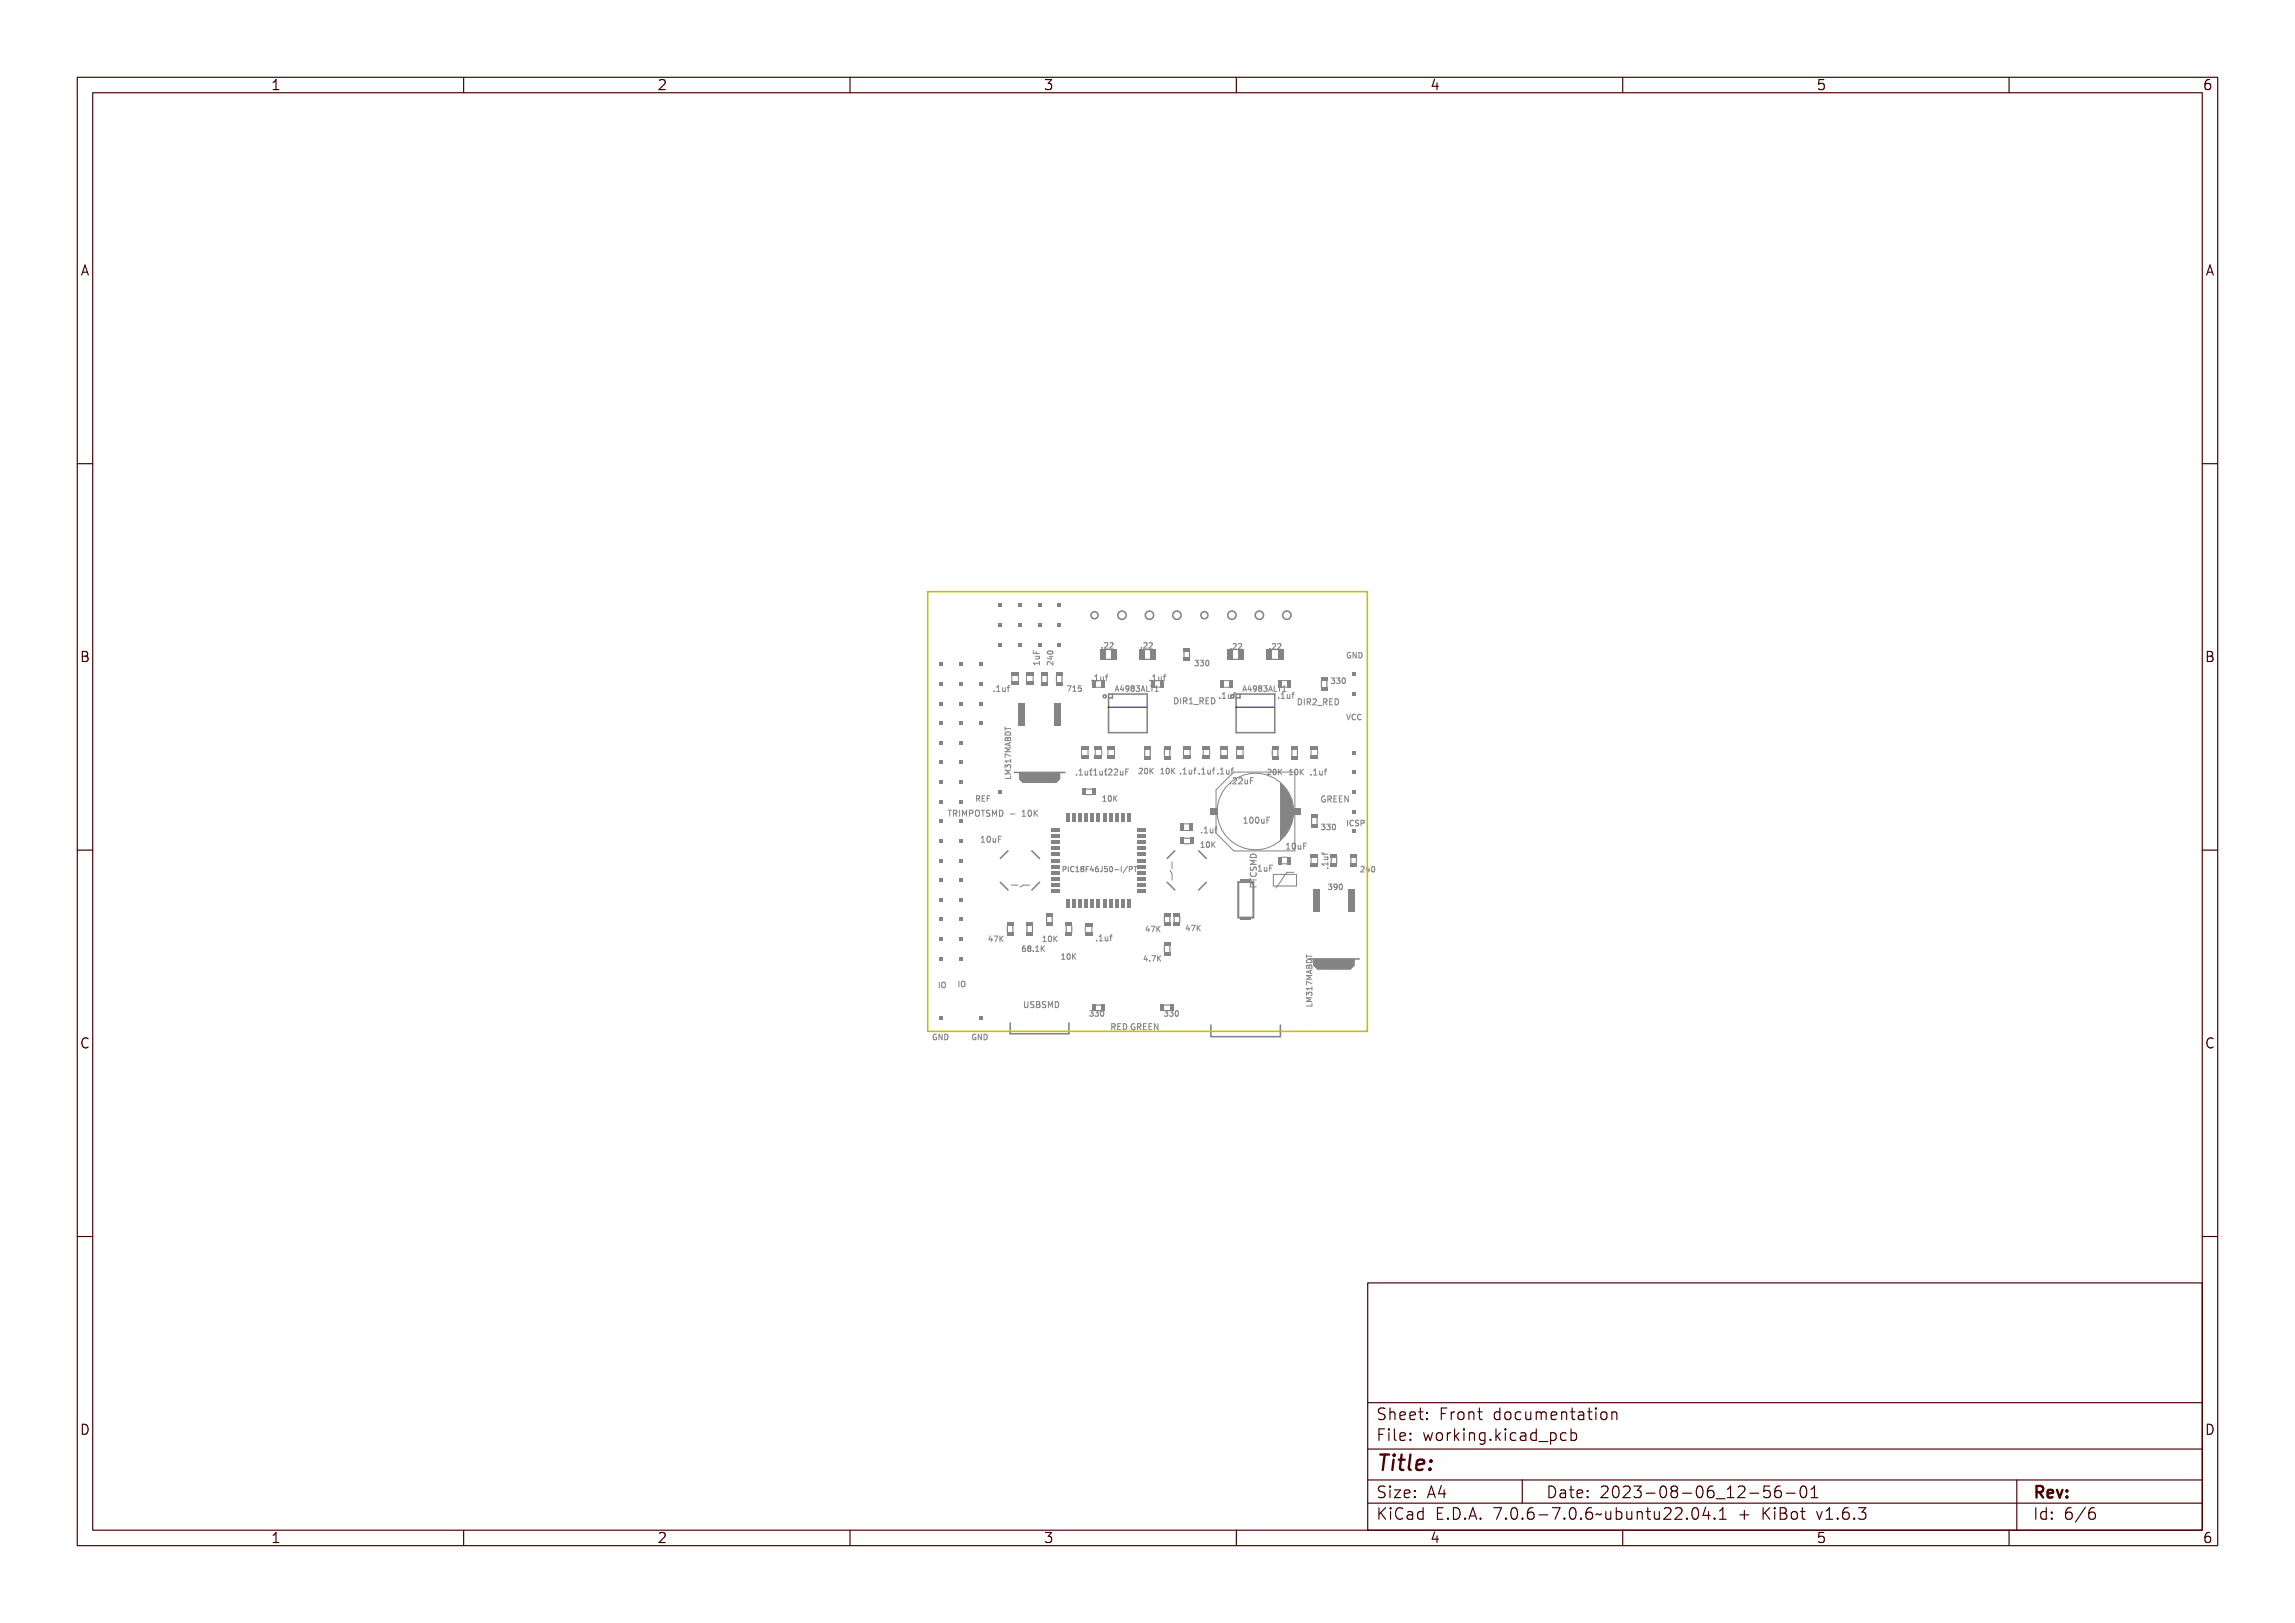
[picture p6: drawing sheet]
<svg xmlns="http://www.w3.org/2000/svg" width="297mm" height="210mm" viewBox="0 0 297 210" stroke-linecap="round" stroke-linejoin="round" font-family="sans-serif">
<defs><g id="words">
<text font-size="2.7" fill="#480000" x="178" y="190.3">Title:</text>
<g font-size="2" fill="#480000">
<text x="178" y="183.7">Sheet: Front documentation</text>
<text x="178" y="186.5">File: working.kicad_pcb</text>
<text x="178" y="193.9">Size: A4</text>
<text x="178" y="196.6">KiCad E.D.A. 7.0.6-7.0.6~ubuntu22.04.1 + KiBot v1.6.3</text>
<text x="200" y="193.9">Date: 2023-08-06_12-56-01</text>
<text x="263" y="196.6">Id: 6/6</text>
<text x="263" y="193.9">Rev:</text>
</g>
<g font-size="1.7" fill="#480000">
<text x="35" y="11.7">1</text>
<text x="85" y="11.7">2</text>
<text x="135" y="11.7">3</text>
<text x="185" y="11.7">4</text>
<text x="235" y="11.7">5</text>
<text x="285" y="11.7">6</text>
<text x="10.5" y="35.7">A</text>
<text x="285.5" y="35.7">A</text>
<text x="10.5" y="85.6">B</text>
<text x="285.5" y="85.6">B</text>
<text x="10.5" y="135.7">C</text>
<text x="285.5" y="135.7">C</text>
<text x="10.5" y="185.6">D</text>
<text x="285.5" y="185.6">D</text>
<text x="35" y="199.7">1</text>
<text x="85" y="199.7">2</text>
<text x="135" y="199.7">3</text>
<text x="185" y="199.7">4</text>
<text x="235" y="199.7">5</text>
<text x="285" y="199.7">6</text>
</g>
<text font-size="1.1" fill="#848484" x="122.6" y="105.7">TRIMPOTSMD - 10K</text>
<g font-size="1" fill="#848484">
<text x="142.4" y="83.9">.22</text>
<text x="147.5" y="83.9">.22</text>
<text x="128.4" y="89.5">.1uf</text>
<text x="134.5" y="86.2" transform="rotate(-90 134.5 86.2)">1uF</text>
<text x="136.3" y="86.2" transform="rotate(-90 136.3 86.2)">240</text>
<text x="138" y="89.5">715</text>
<text x="141.1" y="88.1">.1uf</text>
<text x="144.2" y="89.5">A4983ALT1</text>
<text x="148.6" y="88.1">.1uf</text>
<text x="154.5" y="86.2">330</text>
<text x="159" y="84">.22</text>
<text x="160.7" y="89.5">A4983ALT1</text>
<text x="164.1" y="84">.22</text>
<text x="172.1" y="88.5">330</text>
<text x="174.2" y="85.2">GND</text>
<text x="151.8" y="91.1">DIR1_RED</text>
<text x="157.6" y="90.4">.1uf</text>
<text x="165.3" y="90.4">.1uf</text>
<text x="167.8" y="91.2">DIR2_RED</text>
<text x="174.2" y="93.2">VCC</text>
<text x="139.1" y="100.3">.1uf</text>
<text x="141" y="100.3">.1uf</text>
<text x="142.9" y="100.3">.22uF</text>
<text x="147.2" y="100.2">20K</text>
<text x="150" y="100.2">10K</text>
<text x="152.6" y="100.2">.1uf.1uf.1uf</text>
<text x="159" y="101.5">.22uF</text>
<text x="163.9" y="100.3">20K</text>
<text x="166.7" y="100.3">10K</text>
<text x="169.5" y="100.3">.1uf</text>
<text x="126.1" y="103.7">REF</text>
<text x="142.5" y="103.7">10K</text>
<text x="155.3" y="107.8">.1uf</text>
<text x="160.8" y="106.5">100uF</text>
<text x="170.9" y="103.8">GREEN</text>
<text x="170.9" y="107.4">330</text>
<text x="174.2" y="106.9">ICSP</text>
<text x="126.8" y="109">10uF</text>
<text x="155.2" y="109.7">10K</text>
<text x="162.7" y="112.8">1uF</text>
<text x="166.3" y="109.9">10uF</text>
<text x="175.9" y="112.9">240</text>
<text x="162.6" y="114.1" transform="rotate(-90 162.6 114.1)">PTCSMD</text>
<text x="171.7" y="115.1">390</text>
<text x="127.8" y="121.9">47K</text>
<text x="132.1" y="123.1">68.1K</text>
<text x="134.8" y="121.9">10K</text>
<text x="137.2" y="124.2">10K</text>
<text x="141.7" y="121.8">.1uf</text>
<text x="147.9" y="124.4">4.7K</text>
<text x="148.1" y="120.6">47K</text>
<text x="153.3" y="120.5">47K</text>
<text x="121.3" y="127.8">IO</text>
<text x="123.9" y="127.7">IO</text>
<text x="132.4" y="130.4">USBSMD</text>
<text x="141.3" y="131.5">330</text>
<text x="151" y="131.5">330</text>
<text x="120.6" y="134.6">GND</text>
<text x="125.6" y="134.6">GND</text>
<text x="143.7" y="133.3">RED GREEN</text>
</g>
<text font-size=".9" fill="#848484" x="137.3" y="112.8">PIC18F46J50-I/PT</text>
</g></defs>
<g fill="none" stroke="#848484" stroke-width=".13">
<path d="M128.7 89.4h.1v.1h-.1zM129.2 88.8h.3v.6h.1v.1h-.4v-.1h.2v-.5h-.2zM129.8 89h.1v.4l.1 .1 .1-.1v-.4h.1v.5l-.1-.1a.18 .18 0 0 1-.2 .1 .18 .18 0 0 1-.1-.2zM130.1 99.4v-.5l.2 .3 .1-.2h.3l.1 .1-.1 .3M130.1 94.1v.4M130.1 94.3h.7M130.1 95.5h.2l.1 .1 .1-.1 .2-.1 .1 .2v.2h-.7zM130.1 99.5h.6v-.3h.1v.4h-.7zM130.1 98.6h.7v.1h-.6l.4 .1-.4 .2h.6v.1h-.7v-.1l.4-.1-.4-.2zM130.1 97.6h.6v-.1h.1v.4h-.1v-.2h-.5v.2zM130.1 96.9l.7 .3v.1l-.6-.3v.4h-.1zM130.1 96.3h.7v.1h-.6l.4 .1-.4 .2h.6v.1h-.7v-.1l.4-.1-.4-.2z"/>
<path d="M130.1 95.9l.7-.2v.1h-.2v.3h.2v.1l-.7-.2zM130.1 94h.1v.2h.6v.1h-.6v.2h-.1zM130.2 98.1h.2l.1 .1a.22 .22 0 0 1 .3 0 .22 .22 0 0 1-.1 .3 .16 .16 0 0 0 .1-.3 .16 .16 0 0 0-.2 0 .16 .16 0 0 0-.1 .2l-.1-.1a.14 .14 0 0 0-.2-.1 .14 .14 0 0 0 0 .2l-.1 .1zM130.2 95.2h.2l.1 .1a.19 .19 0 0 1 .2-.1 .19 .19 0 0 1 .1 .2v.2h-.7zM130.2 94.8a.38 .38 0 0 1 .4-.1 .38 .38 0 0 1 .2 .4h-.7zM130.2 96l.4-.1v.2zM130.2 94.7l.1-.1a.35 .35 0 0 1 .4 0 .35 .35 0 0 1 .1 .4h-.7zM130.2 95.3h.2v.2h-.2zM130.3 94.7h.3l.1 .2h-.5zM130.4 89h.2l.1-.3h.2v.1l-.2 .1v.1h.2h-.2v.5h-.1v-.5h-.2zM130.4 95.6v.2M130.5 95.3h.2v.2h-.2z"/>
<path d="M130.6 96.1v.4M130.8 98.3v.4M130.8 99.7h-.7l.5 .2-.5 .2h.7M130.8 97.9l-.7-.4v.5M130.8 98.5h-.7l.2 .2M130.8 96.8h-.7l.5 .2-.5 .3h.7M130.8 96.1l-.7 .2 .7 .3M133.8 85.8h.7v-.1v.4v-.2h-.6v.2h-.1zM133.8 84.4h.1v.3h.2v-.3h.1v.3h.3v.1h-.7zM134 85h.5v.1a.18 .18 0 0 1 0 .3 .18 .18 0 0 1-.2 .1h-.3v-.1h.4l.1-.1-.1-.2h-.4zM135.6 85.2h.4l.1-.1v.1h.2v.1h-.2v.3h-.1l-.4-.3zM135.6 85.8l.3-.1 .3 .3v-.3h.1v.4l-.4-.2a.17 .17 0 0 0-.2 0 .17 .17 0 0 0 0 .2l-.1-.1z"/>
<path d="M135.7 84.7a.32 .32 0 0 1 .5 .1 .32 .32 0 0 1-.5-.1zM135.7 84.6h.4a.21 .21 0 0 1 .2 .2 .21 .21 0 0 1-.2 .2h-.2a.28 .28 0 0 1-.3-.2zM135.7 85.3h.3v.2zM138 88.8h.5l-.3 .7h-.1l.3-.6h-.4zM138.7 88.8h.2v.6h.1v.1h-.3v-.1h.1v-.5h-.1zM139.2 88.8h.4v.1h-.3v.1a.23 .23 0 0 1 .3 .2 .23 .23 0 0 1-.1 .3 .23 .23 0 0 1-.3-.1 .19 .19 0 0 0 .2 0 .19 .19 0 0 0 .1-.2 .19 .19 0 0 0-.3-.1zM139.9 99.6h.2v.6h.2v.1h-.4v-.1h.1v-.6l-.1 .1zM140.5 99.7h.1v.5h.1l.1-.1v-.4h.1v.6l-.1-.1a.18 .18 0 0 1-.2 .1 .18 .18 0 0 1-.1-.2zM141.1 99.7h.1l.1-.2h.2v.1l-.2 .1h.2v.1h-.2v.5h-.1v-.5h-.1zM141.4 88h.1v.1h-.1zM141.8 99.6h.2v.6h.2v.1h-.4v-.1h.1v-.6l-.1 .1zM141.9 87.4h.3v.6h.1v.1h-.4v-.1h.2v-.5h-.2z"/>
<path d="M142.4 99.7h.1v.5h.1l.1-.1v-.4h.1v.6l-.1-.1a.18 .18 0 0 1-.2 .1 .18 .18 0 0 1-.1-.2zM142.5 87.6h.1v.4l.1 .1 .1-.1v-.4h.1v.5l-.1-.1a.18 .18 0 0 1-.2 .1 .18 .18 0 0 1-.1-.2zM143 99.7h.1l.1-.2h.2v.1l-.2 .1h.2v.1h-.2v.5h-.1v-.5h-.1zM143.1 87.6h.2l.1-.3h.2v.1l-.2 .1v.1h.2h-.2v.5h-.1v-.5h-.2zM143.6 99.6a.27 .27 0 0 1 .4 .1 .27 .27 0 0 1-.1 .4l-.2 .1h.4v.1h-.5l.2-.3a.19 .19 0 0 0 .1-.3 .19 .19 0 0 0-.3 0zM144.3 99.6a.27 .27 0 0 1 .4 .1 .27 .27 0 0 1-.2 .4l-.1 .1h.3v.1h-.5l.3-.3a.19 .19 0 0 0 .1-.3 .19 .19 0 0 0-.3 0zM144.4 88.8h.1l.2 .7h-.1v-.2h-.3v.2h-.1zM144.5 88.9l.1 .3h-.2zM144.9 99.7h.1v.5h.1l.1-.1v-.4h.1v.6l-.1-.1a.18 .18 0 0 1-.2 .1 .18 .18 0 0 1-.1-.2zM145.1 88.8h.1v.4h.1l-.1 .3h-.1v-.2h-.3zM145.1 88.9v.3h-.2zM145.5 88.8a.34 .34 0 0 1 .4 .4 .34 .34 0 0 1-.5 .3v-.1a.21 .21 0 0 0 .3 0 .21 .21 0 0 0 .1-.2 .22 .22 0 0 1-.4 0 .22 .22 0 0 1 .1-.4z"/>
<path d="M145.5 99.6h.5h-.4v.3h.4v.1h-.4v.3h-.1zM146 88.8a.2 .2 0 0 1 .4 0 .2 .2 0 0 1-.1 .3 .2 .2 0 0 1 .1 .3 .2 .2 0 0 1-.4 0 .2 .2 0 0 1 .1-.3l-.1-.1zM146.6 88.8a.21 .21 0 0 1 .3 0 .21 .21 0 0 1 0 .3 .22 .22 0 0 1 0 .4 .22 .22 0 0 1-.3-.1 .16 .16 0 0 0 .2 0 .16 .16 0 0 0 .1-.2 .16 .16 0 0 0-.2 0v-.1a.14 .14 0 0 0 .2-.2 .15 .15 0 0 0-.3 0zM147.3 88.8h.1l.2 .7h-.1v-.2h-.3v.2h-.1zM147.3 99.5a.25 .25 0 0 1 .4 .1 .25 .25 0 0 1-.1 .3l-.2 .2h.3v.1h-.4l.2-.4a.17 .17 0 0 0 .1-.3 .17 .17 0 0 0-.3 .1zM147.4 88.9l.1 .3h-.2zM147.7 88.8h.1v.6h.4v.1h-.5zM147.9 99.5h.1a.34 .34 0 0 1 .3 .3 .34 .34 0 0 1-.3 .3l-.1-.1zM148 99.5a.29 .29 0 0 1 .2 .3 .29 .29 0 0 1-.2 .3v-.3zM148.2 88.8h.6v.1h-.2v.6h-.1v-.6h-.3zM148.5 99.5v.3l.3-.3h.2l-.3 .2 .3 .5h-.2l-.2-.4-.1 .4zM148.9 88h.1v.1h-.1z"/>
<path d="M148.9 88.8h.3v.6h.1v.1h-.4v-.1h.2v-.5h-.2zM149.4 87.4h.3v.6h.1v.1h-.4v-.1h.2v-.5h-.2zM149.5 89.5h.4M149.6 88.8l.1-.1v.8M150 87.6h.1v.4l.1 .1 .1-.1v-.4h.1v.5l-.1-.1a.18 .18 0 0 1-.2 .1 .18 .18 0 0 1-.1-.2zM150.1 99.5h.3v.6h.1v.1h-.3v-.1h.1v-.6l-.2 .1zM150.6 87.6h.2l.1-.3h.1v.1l-.1 .1v.1h.1h-.1v.5h-.1v-.5h-.2zM150.7 99.5h.1a.34 .34 0 0 1 .3 .3 .34 .34 0 0 1-.3 .3l-.1-.1zM150.8 99.5a.29 .29 0 0 1 .2 .3 .29 .29 0 0 1-.2 .3v-.3zM151.2 99.5h.1v.3l.3-.3h.1l-.2 .2 .3 .5h-.2l-.2-.4-.1 .4h-.1zM151.9 90.3a.39 .39 0 0 1 .5 .4 .39 .39 0 0 1-.5 .4zM152 90.4a.3 .3 0 0 1 .3 .3 .3 .3 0 0 1-.3 .3z"/>
<path d="M152.5 90.3h.5v.1h-.2v.6h.2v.1h-.5v-.1h.2v-.6h-.2zM153.1 90.3h.2a.21 .21 0 0 1 .3 .2 .21 .21 0 0 1-.2 .2l.3 .4h-.1l-.3-.3h-.1v.3h-.1zM153.2 90.4h.1a.14 .14 0 0 1 .2 .2 .13 .13 0 0 1-.2 .1h-.1zM153.3 99.5l.3-.1v.7h.1v.1h-.4v-.1h.2v-.6l-.2 .1zM153.8 90.4l.3-.1v.7h.1v.1h-.4v-.1h.2v-.6l-.2 .1zM153.9 99.6h.1v.4l.1 .1 .2-.1v-.4h.1v.6l-.1-.1a.18 .18 0 0 1-.3 .1 .18 .18 0 0 1-.1-.2zM154.3 91.3l.6 .1zM154.5 99.6h.2l.1-.2h.2v.1h-.2v.1h.2v.1h-.2v.5h-.1v-.5h-.2zM154.6 85.5a.21 .21 0 0 1 .3 0 .21 .21 0 0 1-.1 .3 .22 .22 0 0 1 .1 .4 .22 .22 0 0 1-.4-.1h.1a.16 .16 0 0 0 .2 0 .16 .16 0 0 0 .1-.2 .16 .16 0 0 0-.2-.1 .14 .14 0 0 0 .1-.2 .14 .14 0 0 0-.2 0zM155 90.3h.2a.21 .21 0 0 1 .3 .2 .21 .21 0 0 1-.2 .2l.3 .4h-.1l-.3-.3h-.1v.3h-.1zM155.1 90.4h.1a.14 .14 0 0 1 .2 .2 .13 .13 0 0 1-.2 .1h-.1zM155.1 85.5a.21 .21 0 0 1 .4 0 .21 .21 0 0 1-.1 .3 .22 .22 0 0 1 .1 .4 .22 .22 0 0 1-.4-.1h.1a.16 .16 0 0 0 .2 0 .16 .16 0 0 0 0-.2 .16 .16 0 0 0-.2-.1h.1a.14 .14 0 0 0 .1-.2 .14 .14 0 0 0-.2 0z"/>
<path d="M155.7 90.3h.4v.1h-.3v.3h.3h-.3v.3h.3v.1h-.4zM155.7 99.5l.3-.1v.7h.2v.1h-.5v-.1h.2v-.6l-.2 .1zM155.7 85.6l.1-.1a.34 .34 0 0 1 .3 .3 .34 .34 0 0 1-.3 .4l-.1-.2zM155.9 85.6a.29 .29 0 0 1 .1 .2 .29 .29 0 0 1-.1 .3l-.1-.3zM156.3 90.3a.39 .39 0 0 1 .5 .4 .39 .39 0 0 1-.5 .4zM156.3 99.6h.1v.4l.1 .1 .2-.1v-.4h.1v.6l-.1-.1a.18 .18 0 0 1-.3 .1 .18 .18 0 0 1-.1-.2zM156.4 90.4a.3 .3 0 0 1 .2 .3 .3 .3 0 0 1-.2 .3zM157 99.6h.1l.1-.2h.2v.1h-.2v.1h.2v.1h-.2v.5h-.1v-.5h-.1zM157.1 90.3l.1 .3-.1 .4M157.9 90.3h.1v.1h-.1zM158.1 99.5l.3-.1v.7h.2v.1h-.4v-.1h.1v-.6l-.2 .1zM158.4 89.7l.3-.1v.7h.1v.1h-.4v-.1h.2v-.6l-.2 .1z"/>
<path d="M158.7 99.6h.1v.4l.1 .1 .2-.1v-.4h.1v.6l-.1-.1a.18 .18 0 0 1-.2 .1 .18 .18 0 0 1-.2-.2zM159 89.8h.1v.5h.1l.1-.1v-.4h.1v.6l-.1-.1a.18 .18 0 0 1-.2 .1 .18 .18 0 0 1-.1-.2zM159.4 99.6h.1l.1-.2h.2v.1h-.2v.1h.2v.1h-.2v.5h-.1v-.5h-.1zM159.6 89.8h.2l.1-.2h.2v.1h-.2v.1h.2v.1h-.2v.5h-.1v-.5h-.2zM160.9 88.8h.1l.3 .7h-.1l-.1-.2h-.2l-.1 .2h-.1zM161 88.9l.1 .3h-.2zM161.6 88.8h.1v.4h.1l-.1 .3h-.1v-.2h-.3zM161.6 88.9v.3h-.2zM162 88.8a.34 .34 0 0 1 .4 .4 .34 .34 0 0 1-.4 .3v-.1a.21 .21 0 0 0 .2 0 .21 .21 0 0 0 .1-.2 .22 .22 0 0 1-.4 0 .22 .22 0 0 1 .1-.4zM162.6 88.8a.2 .2 0 0 1 .3 0 .2 .2 0 0 1-.1 .3 .2 .2 0 0 1 .1 .3 .2 .2 0 0 1-.3 0 .2 .2 0 0 1 0-.3l-.1-.1zM163.1 88.8a.21 .21 0 0 1 .3 0 .21 .21 0 0 1 0 .3 .22 .22 0 0 1 0 .4 .22 .22 0 0 1-.3-.1 .16 .16 0 0 0 .2 0 .16 .16 0 0 0 .1-.2 .16 .16 0 0 0-.2 0l.1-.1a.14 .14 0 0 0 .1-.2 .15 .15 0 0 0-.3 0zM163.8 88.8h.1l.2 .7h-.1v-.2h-.3v.2h-.1z"/>
<path d="M163.9 88.9l.1 .3h-.2zM163.9 99.6a.25 .25 0 0 1 .4 .1 .25 .25 0 0 1-.1 .3l-.2 .2h.4v.1h-.5l.3-.4a.17 .17 0 0 0 0-.2 .17 .17 0 0 0-.3 0zM164.3 88.8h.1v.6h.3v.1h-.4zM164.6 99.7v-.1a.34 .34 0 0 1 .4 .3 .34 .34 0 0 1-.4 .4l-.1-.2zM164.7 99.7a.29 .29 0 0 1 .2 .2 .29 .29 0 0 1-.2 .3l-.1-.3zM164.8 88.8h.5v.1h-.2v.6h-.1v-.6h-.2zM165.1 99.6h.1v.3l.3-.3h.1l-.3 .3 .3 .4h-.1l-.2-.4-.1 .4h-.1zM165.4 88.8h.3v.6h.1v.1h-.4v-.1h.2v-.5h-.2zM165.5 90.3h.1v.1h-.1zM166 89.7l.3-.1v.7h.1v.1h-.4v-.1h.2v-.6l-.2 .1zM166.1 88.8l.1-.1v.8M166.6 89.8h.1v.5h.1l.2-.1v-.4h.1v.6l-.1-.1a.18 .18 0 0 1-.3 .1 .18 .18 0 0 1-.1-.2z"/>
<path d="M166.8 99.6h.2v.6h.2v.1h-.4v-.1h.1v-.5h-.1zM167.2 89.8h.2l.1-.2h.2v.1h-.2v.1h.2v.1h-.2v.5h-.1v-.5h-.2zM167.4 99.7v-.1a.34 .34 0 0 1 .4 .3 .34 .34 0 0 1-.4 .4l-.1-.2zM167.5 99.7a.29 .29 0 0 1 .2 .2 .29 .29 0 0 1-.2 .3l-.1-.3zM167.9 90.5a.39 .39 0 0 1 .5 .4 .39 .39 0 0 1-.5 .3zM167.9 99.6h.1v.3l.3-.3h.1l-.3 .3 .3 .4h-.1l-.3-.4v.4h-.1zM168 90.6a.3 .3 0 0 1 .3 .3 .3 .3 0 0 1-.3 .3zM168.5 90.5h.5v.1h-.2v.5h.2v.1h-.5v-.1h.2v-.5h-.2zM169.1 90.5h.2a.21 .21 0 0 1 .3 .1 .21 .21 0 0 1-.2 .3l.3 .3h-.1l-.3-.3h-.1v.3h-.1zM169.2 90.6h.1a.13 .13 0 0 1 .2 .1 .13 .13 0 0 1-.2 .1h-.1zM169.8 90.5a.28 .28 0 0 1 .4 .1 .28 .28 0 0 1-.2 .4l-.1 .1h.3v.1h-.4l.2-.3a.19 .19 0 0 0 .1-.3 .19 .19 0 0 0-.3 0zM170.2 99.6h.3v.6h.1v.1h-.4v-.1h.2v-.6l-.2 .1z"/>
<path d="M170.3 91.4l.6 .1zM170.8 99.7h.1v.5h.1l.1-.1 .1-.4v.6v-.1a.18 .18 0 0 1-.3 .1 .18 .18 0 0 1-.1-.2zM171 90.5h.2a.21 .21 0 0 1 .3 .1 .21 .21 0 0 1-.2 .3l.3 .3h-.1l-.3-.3h-.1v.3h-.1zM171.1 90.6h.1a.13 .13 0 0 1 .2 .1 .13 .13 0 0 1-.2 .1h-.1zM171.4 99.7h.2l.1-.2h.2v.1l-.2 .1h.2v.1h-.2v.5h-.1v-.5h-.2zM171.7 90.5h.4v.1h-.3v.2h.3v.1h-.3v.2h.3v.1h-.4zM172.2 87.8a.21 .21 0 0 1 .3 0 .21 .21 0 0 1 0 .3 .22 .22 0 0 1 0 .4 .22 .22 0 0 1-.3-.1 .16 .16 0 0 0 .2 0 .16 .16 0 0 0 .1-.2 .16 .16 0 0 0-.2-.1h.1a.16 .16 0 0 0 .1-.3 .14 .14 0 0 0-.2 .1zM172.3 90.5a.39 .39 0 0 1 .5 .4 .39 .39 0 0 1-.5 .3zM172.4 90.6a.3 .3 0 0 1 .2 .3 .3 .3 0 0 1-.2 .3zM172.8 87.8a.21 .21 0 0 1 .3 0 .21 .21 0 0 1 0 .3 .22 .22 0 0 1 0 .4 .22 .22 0 0 1-.3-.1 .16 .16 0 0 0 .2 0 .16 .16 0 0 0 .1-.2 .16 .16 0 0 0-.2-.1h.1a.16 .16 0 0 0 .1-.3 .16 .16 0 0 0-.3 .1zM173.1 90.5l.1 .3-.1 .4M173.4 87.9l.1-.1a.34 .34 0 0 1 .3 .3 .34 .34 0 0 1-.3 .4l-.1-.2z"/>
<path d="M173.5 87.9a.29 .29 0 0 1 .2 .2 .29 .29 0 0 1-.2 .3l-.1-.3zM174.2 92.5h.1l.1 .6 .2-.6h.1l-.2 .7h-.1zM174.3 84.6l.2-.1h.1v.1a.26 .26 0 0 0-.3 .2 .26 .26 0 0 0 .3 .3v-.2l-.1-.1h.2v.3a.32 .32 0 0 1-.4 0 .32 .32 0 0 1-.1-.4zM174.8 84.5h.1l.3 .5v-.5v.7h-.1l-.2-.6v.6h-.1zM174.9 92.6l.2-.1 .1 .1a.25 .25 0 0 0-.3 .2 .25 .25 0 0 0 .3 .2v.1a.35 .35 0 0 1-.4-.1 .35 .35 0 0 1 .1-.4zM175.4 84.5a.36 .36 0 0 1 .4 .3 .36 .36 0 0 1-.4 .4zM175.4 92.6l.3-.1 .1 .1a.25 .25 0 0 0-.3 .2 .25 .25 0 0 0 .3 .2v.1a.35 .35 0 0 1-.4-.1 .35 .35 0 0 1 0-.4zM175.5 84.5a.27 .27 0 0 1 .2 .3 .27 .27 0 0 1-.2 .3zM176.1 84.5l.2 .2-.2 .4M122.6 104.9h.6v.1h-.2v.7h-.1v-.7h-.3zM123.3 104.9h.2a.21 .21 0 0 1 .3 .1 .21 .21 0 0 1-.2 .3l.3 .4h-.1l-.3-.4h-.1v.4h-.1zM123.4 105h.1a.14 .14 0 0 1 .2 .1 .14 .14 0 0 1-.2 .1h-.1z"/>
<path d="M124 104.9h.4v.1h-.2v.6h.2v.1h-.4v-.1h.1v-.6h-.1zM124.5 104.9h.2l.1 .4 .1-.4h.2v.8h-.1v-.7l-.1 .4h-.1l-.2-.4v.7h-.1zM125.2 104.9h.3a.25 .25 0 0 1 .2 .3 .25 .25 0 0 1-.4 .1v.4h-.1zM125.3 105h.2a.15 .15 0 0 1 .1 .1 .15 .15 0 0 1-.1 .2h-.2zM125.9 105a.24 .24 0 0 1 .2-.1 .24 .24 0 0 1 .2 .2v.2a.31 .31 0 0 1-.2 .4l-.3-.3zM126 105a.31 .31 0 0 1 .2 .3 .31 .31 0 0 1-.2 .3l-.1-.3zM126.2 103h.2a.19 .19 0 0 1 .2 .1 .19 .19 0 0 1-.1 .3l.2 .3h-.1l-.2-.3h-.1v.3h-.1zM126.3 103.1h.1a.12 .12 0 0 1 .2 .1 .12 .12 0 0 1-.2 .1h-.1zM126.4 104.9h.6v.1h-.2v.7h-.1v-.7h-.3zM126.8 103h.4v.1h-.3v.2h.3v.1h-.3v.2h.3v.1h-.4zM126.9 108.3h.3v.6h.2v.1h-.5v-.1h.2v-.6l-.2 .1zM127.2 104.9h.2h.1v.1a.15 .15 0 0 0-.2 0 .15 .15 0 0 0 0 .2 .24 .24 0 0 1 .3 .2 .24 .24 0 0 1-.2 .3 .24 .24 0 0 1-.3-.2 .18 .18 0 0 0 .3 .1 .18 .18 0 0 0 0-.3 .25 .25 0 0 1-.3-.1 .25 .25 0 0 1 .1-.3z"/>
<path d="M127.4 103h.4v.1h-.3v.2h.3v.1h-.3v.3h-.1zM127.6 108.3a.23 .23 0 0 1 .2 0 .23 .23 0 0 1 .2 .2v.1a.31 .31 0 0 1-.2 .4l-.3-.2zM127.7 108.3a.31 .31 0 0 1 .2 .3 .31 .31 0 0 1-.2 .3l-.1-.3zM127.7 104.9h.1l.2 .4 .1-.4h.2v.8h-.1v-.7l-.2 .4h-.1l-.1-.4v.7h-.1zM128.2 108.4h.1v.5h.1l.1-.1v-.4h.1v.6l-.1-.1a.18 .18 0 0 1-.2 .1 .18 .18 0 0 1-.1-.2zM128.4 104.9a.4 .4 0 0 1 .5 .4 .4 .4 0 0 1-.5 .4zM128.5 105a.3 .3 0 0 1 .3 .3 .3 .3 0 0 1-.3 .3zM128.8 108.3h.5h-.4v.3h.3v.1h-.3v.3h-.1zM129.7 105.3h.3v.1h-.3zM130.8 100.4v.3h-.7M131 104.9h.2v.7h.2v.1h-.4v-.1h.1v-.6h-.1zM131.6 105a.23 .23 0 0 1 .3-.1 .23 .23 0 0 1 .1 .2v.2a.31 .31 0 0 1-.2 .4 .46 .46 0 0 1-.2-.7z"/>
<path d="M131.7 105a.31 .31 0 0 1 .2 .3 .31 .31 0 0 1-.2 .3l-.1-.3zM132.2 104.9h.1v.3l.3-.3h.1l-.3 .3 .3 .5h-.1l-.2-.4-.1 .4h-.1zM133.1 105l.1-.2a.42 .42 0 0 1 .3 .4 .42 .42 0 0 1-.3 .4l-.1-.1M133.8 104.8v.8M133.9 105.2l.4 .4M134.3 104.8l-.5 .5M137.4 112.2h.2a.22 .22 0 0 1 .2 .2 .22 .22 0 0 1-.3 .2v.2h-.1zM137.5 112.2h.1a.12 .12 0 0 1 .1 .2 .12 .12 0 0 1-.1 .1h-.1zM138 112.2h.3h-.1v.6h.1h-.3h.1v-.6zM138.5 112.2h.3l.1 .1a.23 .23 0 0 0-.3 .2 .23 .23 0 0 0 .3 .2v.1a.33 .33 0 0 1-.4-.1 .33 .33 0 0 1 0-.5zM139.1 112.2h.2v.6h.1h-.3h.1v-.6l-.1 .1zM139.4 100.2h.1v.1h-.1z"/>
<path d="M139.6 112.2a.19 .19 0 0 1 .3 0 .19 .19 0 0 1 0 .3 .19 .19 0 0 1 0 .3 .19 .19 0 0 1-.3 0 .19 .19 0 0 1 .1-.3l-.1-.1zM140.2 112.2h.4h-.4v.2h.3v.1h-.3v.3zM140.9 112.2h.1v.4h.1l-.1 .2h-.1v-.1h-.3zM140.9 112.3v.3h-.2zM141.3 100.2h.1v.1h-.1zM141.3 112.2h.2h.1v.1a.2 .2 0 0 0-.2 0 .2 .2 0 0 0-.1 .2 .22 .22 0 0 1 .3 0 .22 .22 0 0 1-.1 .4 .22 .22 0 0 1-.3-.2zM141.9 112.2h.2v.4a.19 .19 0 0 1-.1 .2 .19 .19 0 0 1-.3-.1 .15 .15 0 0 0 .2 .1 .15 .15 0 0 0 .1-.2v-.4h-.1zM142.3 112.2h.4h-.3v.2a.22 .22 0 0 1 .3 .1 .22 .22 0 0 1-.1 .3 .22 .22 0 0 1-.3-.1 .17 .17 0 0 0 .3 .1 .17 .17 0 0 0 0-.3 .17 .17 0 0 0-.3 0zM142.6 103h.3v.6h.1v.1h-.3v-.1h.1v-.5h-.2zM142.9 112.2h.1a.32 .32 0 0 1 .3 .3 .32 .32 0 0 1-.3 .3l-.1-.2zM143 112.2a.27 .27 0 0 1 .2 .3 .27 .27 0 0 1-.2 .3l-.1-.3zM143.2 100.2h.1v.1h-.1z"/>
<path d="M143.2 103.1l.1-.1a.34 .34 0 0 1 .3 .4 .34 .34 0 0 1-.3 .3l-.1-.2zM143.3 103.1a.29 .29 0 0 1 .2 .3 .29 .29 0 0 1-.2 .2v-.2zM143.5 112.5h.2v.1h-.2zM143.8 103v.3l.3-.3h.2l-.3 .3 .3 .4h-.2l-.2-.3-.1 .3zM144 112.2h.3h-.1v.6h.1h-.3h.1v-.6zM144.8 112.2h.1l-.3 .7h-.1zM145.1 112.2h.1a.22 .22 0 0 1 .3 .2 .22 .22 0 0 1-.4 .2v.2zM145.1 112.2h.1a.14 .14 0 0 1 .2 .2 .12 .12 0 0 1-.2 .1h-.1zM145.5 112.2h.5h-.2v.6h-.1v-.6h-.2zM146.1 112.1h.3l.1 .1v.2l-.4 .1M146.7 112.1h.4M146.9 112.1v.7"/>
<path d="M148.5 119.9h.1v.5v.2h-.1v-.2h-.3zM148.5 120v.4h-.3zM148.8 119.9h.4l-.2 .7h-.1l.2-.6h-.3zM149.3 119.9h.1v.3l.3-.3h.1l-.2 .3 .2 .4h-.1l-.2-.3-.1 .3h-.1zM152.8 100h.1v.2h-.1zM153.7 119.8h.1v.4h.1l-.1 .3h-.1v-.2h-.3zM153.7 119.9v.3h-.3zM154 119.8h.4l-.2 .7h-.1l.2-.6h-.3zM154.5 119.8h.1v.3l.3-.3h.2l-.3 .3 .3 .4h-.2l-.2-.4-.1 .4h-.1zM155.2 100h.2v.2h-.2zM155.3 109h.3v.6h.1v.1h-.3v-.1h.1v-.5h-.2zM155.5 107.7h.2v.1h-.2z"/>
<path d="M155.9 109.1l.1-.1a.34 .34 0 0 1 .3 .3 .34 .34 0 0 1-.3 .4l-.1-.2zM156 109.1a.29 .29 0 0 1 .2 .2 .29 .29 0 0 1-.2 .3v-.3zM156 107.1l.3-.1v.7h.2v.1h-.4v-.1h.1v-.6l-.2 .1zM156.5 109v.3l.3-.3h.2l-.3 .3 .3 .4h-.2l-.2-.4-.1 .4zM156.6 107.2h.1v.5h.2l.1-.1v-.4h.1v.6l-.1-.1a.18 .18 0 0 1-.2 .1 .18 .18 0 0 1-.2-.2zM157.3 107.2h.1l.1-.2h.2v.1h-.2v.1h.2v.1h-.2v.5h-.1v-.5h-.1zM157.6 100h.2v.2h-.2zM159.3 101.3h.1v.2h-.1zM159.8 100.7a.27 .27 0 0 1 .4 .1 .27 .27 0 0 1-.2 .4l-.1 .2h.3v.1h-.5l.3-.4a.19 .19 0 0 0 .1-.3 .19 .19 0 0 0-.3 0zM160.4 100.7a.27 .27 0 0 1 .4 .1 .27 .27 0 0 1-.2 .4l-.1 .2h.3v.1h-.4l.2-.4a.19 .19 0 0 0 .1-.3 .19 .19 0 0 0-.3 0zM160.9 105.8h.3v.7h.2h-.5h.2v-.6h-.2zM161 100.9h.1v.4l.1 .1 .2-.1v-.4h.1v.6l-.1-.1a.18 .18 0 0 1-.3 .1 .18 .18 0 0 1-.1-.3z"/>
<path d="M161.6 105.9a.23 .23 0 0 1 .2-.1 .23 .23 0 0 1 .2 .2v.2a.31 .31 0 0 1-.2 .4l-.3-.3zM161.7 100.7h.4v.1h-.3v.2h.3v.1h-.3v.4h-.1zM161.7 105.9a.31 .31 0 0 1 .2 .3 .31 .31 0 0 1-.2 .3l-.1-.3zM161.8 112.9h.1v.2h.7v.1h-.7v.2h-.1zM161.8 111h.8v.1h-.7l.4 .1v.1l-.4 .2h.7h-.8v-.1l.4-.1-.4-.2zM161.9 114.3l-.1 .5h.8M161.9 112.3h.1l-.1 .1a.28 .28 0 0 0 .4 .3 .28 .28 0 0 0 .2-.4h.1a.35 .35 0 0 1-.1 .4 .35 .35 0 0 1-.4 .1l-.2-.2zM161.9 111.7l.1 .1a.15 .15 0 0 0 0 .2 .15 .15 0 0 0 .2-.1 .24 .24 0 0 1 .4-.2 .24 .24 0 0 1-.1 .4 .18 .18 0 0 0 .1-.2 .18 .18 0 0 0-.3-.1 .25 .25 0 0 1-.3 .3 .25 .25 0 0 1-.1-.4zM161.9 113.6l.3-.1 .1 .2v.2h.3v.1h-.8zM161.9 110.5l.2-.1a.38 .38 0 0 1 .4 .1 .38 .38 0 0 1 .1 .4h-.8zM162 113.7h.2v.2h-.3zM162 110.6h.5v.2h-.6z"/>
<path d="M162.1 114.3l.1 .5M162.2 105.9a.23 .23 0 0 1 .2-.1 .23 .23 0 0 1 .2 .2v.2a.31 .31 0 0 1-.2 .4l-.3-.3zM162.3 105.9a.31 .31 0 0 1 .2 .3 .31 .31 0 0 1-.2 .3l-.1-.3zM162.8 112h.3v.7h.1v.1h-.4v-.1h.2v-.6h-.2zM162.8 106h.1v.4l.1 .1 .1-.1v-.4h.1v.5h-.1a.18 .18 0 0 1-.2 .1 .18 .18 0 0 1-.1-.3zM163.4 112.2h.1v.4l.1 .1 .1-.1v-.4h.1v.6l-.1-.1a.18 .18 0 0 1-.2 .1 .18 .18 0 0 1-.1-.3zM163.4 105.8h.5v.1h-.4v.2h.4v.1h-.4v.3h-.1zM164 105.7h.3M164 112h.5v.1h-.4v.2h.4v.1h-.4v.4h-.1zM166.4 109.2l.3-.1v.7h.2v.1h-.5v-.1h.2v-.6l-.2 .1zM167.1 109.2a.23 .23 0 0 1 .2-.1 .23 .23 0 0 1 .2 .3v.1a.31 .31 0 0 1-.3 .4l-.2-.2zM167.2 109.2a.31 .31 0 0 1 .2 .3 .31 .31 0 0 1-.2 .3l-.1-.3z"/>
<path d="M167.7 109.3h.1v.5h.1l.1-.1v-.4h.1v.6l-.1-.1a.18 .18 0 0 1-.2 .1 .18 .18 0 0 1-.1-.2zM168.3 109.1h.5v.1h-.4v.3h.3h-.3v.4h-.1zM169.7 100.2h.1v.1h-.1zM170.9 106.7a.21 .21 0 0 1 .4 0 .21 .21 0 0 1-.1 .3 .22 .22 0 0 1 .1 .4 .22 .22 0 0 1-.4-.1h.1a.16 .16 0 0 0 .2 .1 .16 .16 0 0 0 0-.3 .16 .16 0 0 0-.2 0l.1-.1a.14 .14 0 0 0 .1-.2 .14 .14 0 0 0-.2 0zM171 103.1l.3-.1 .1 .1v.1l-.1-.1a.29 .29 0 0 0-.3 .3 .29 .29 0 0 0 .3 .3v-.2h-.1v-.1h.2v.3a.35 .35 0 0 1-.4 0 .35 .35 0 0 1-.1-.4zM171.1 110.3l.1 .2h.6M171.1 110.1h.1v.2h.1v-.2h.1v.2h.5v.1h-.5v.2h-.1v-.2l-.2-.1zM171.1 111.5h.7v-.1h.1v.4h-.1v-.2h-.6l.1 .2h-.1zM171.3 110.8h.6l-.1 .1a.18 .18 0 0 1 .1 .2 .18 .18 0 0 1-.2 .1h-.4v-.1h.4l.1-.1-.1-.1h-.4zM171.3 110.9h.5M171.3 110.3v.3M171.5 106.7a.21 .21 0 0 1 .3 0 .21 .21 0 0 1 0 .3 .22 .22 0 0 1 0 .4 .22 .22 0 0 1-.3-.1 .16 .16 0 0 0 .3 .1 .16 .16 0 0 0 0-.3 .16 .16 0 0 0-.2 0l.1-.1a.14 .14 0 0 0 .1-.2 .14 .14 0 0 0-.2 0z"/>
<path d="M171.6 103h.2a.21 .21 0 0 1 .2 .2 .21 .21 0 0 1-.1 .2l.2 .4h-.1l-.2-.3h-.1v.3h-.1zM171.7 103.1h.1a.13 .13 0 0 1 .1 .2 .13 .13 0 0 1-.1 .1h-.1zM171.7 112.2h.2v.1h-.2zM171.8 112.4h.1M171.8 110.9v.3h-.5M171.8 114.5a.21 .21 0 0 1 .3-.1 .21 .21 0 0 1 0 .4 .22 .22 0 0 1 .1 .3 .22 .22 0 0 1-.4-.1l.1 .1a.16 .16 0 0 0 .2 0 .16 .16 0 0 0 0-.2 .16 .16 0 0 0-.2-.1l.1-.1a.14 .14 0 0 0 .1-.2 .14 .14 0 0 0-.2 0zM171.8 111.6v.4M171.8 111.8h-.7l.2 .2M172.1 106.8l.1-.1a.34 .34 0 0 1 .3 .3 .34 .34 0 0 1-.3 .4l-.1-.2zM172.2 103h.5v.1h-.4v.3h.3h-.3v.3h.4v.1h-.5zM172.2 106.8a.29 .29 0 0 1 .2 .2 .29 .29 0 0 1-.2 .3v-.3zM172.4 114.5l.1-.1a.34 .34 0 0 1 .4 .4 .34 .34 0 0 1-.5 .3v-.1a.21 .21 0 0 0 .3 0 .21 .21 0 0 0 0-.2 .22 .22 0 0 1-.3 0 .22 .22 0 0 1 0-.3z"/>
<path d="M172.8 103h.5v.1h-.4v.3h.4h-.4v.3h.4v.1h-.5zM173 114.5h.1a.34 .34 0 0 1 .3 .3 .34 .34 0 0 1-.3 .3l-.1-.1zM173.1 114.5a.29 .29 0 0 1 .2 .3 .29 .29 0 0 1-.2 .3v-.3zM173.4 103h.2l.2 .7v-.7h.1v.8h-.1l-.3-.6v.6h-.1zM174 103l.5 .8v-.8M174.2 106.2h.4v.1h-.1v.5h.1v.1h-.4v-.1h.2v-.5h-.2zM174.9 106.3l.2-.1 .1 .1a.25 .25 0 0 0-.3 .2 .25 .25 0 0 0 .3 .3v.1a.35 .35 0 0 1-.4-.2 .35 .35 0 0 1 .1-.4zM175.4 106.2h.4l-.1 .1a.14 .14 0 0 0-.2 0 .14 .14 0 0 0 .1 .2 .22 .22 0 0 1 .2 .4 .22 .22 0 0 1-.4-.1 .17 .17 0 0 0 .2 0 .17 .17 0 0 0 .1-.2 .23 .23 0 0 1-.3-.1 .23 .23 0 0 1 0-.3zM176 106.2h.2a.23 .23 0 0 1 .2 .3 .23 .23 0 0 1-.3 .1v.3h-.1zM176 112.2a.25 .25 0 0 1 .4 .1 .25 .25 0 0 1-.1 .3l-.2 .2h.3v.1h-.4l.2-.4a.17 .17 0 0 0 .1-.3 .17 .17 0 0 0-.3 .1zM176.1 106.3h.1a.13 .13 0 0 1 .1 .1 .13 .13 0 0 1-.1 .1h-.1zM176.8 112.2h.2v.4v.3h-.1v-.2h-.3z"/>
<path d="M176.9 112.2v.4h-.3zM177.2 112.2h.1a.34 .34 0 0 1 .3 .3 .34 .34 0 0 1-.3 .3l-.1-.1zM177.3 112.2a.29 .29 0 0 1 .2 .3 .29 .29 0 0 1-.2 .3l-.1-.3zM120.7 134l.2-.1h.2v.1h-.1a.26 .26 0 0 0-.3 .2 .26 .26 0 0 0 .3 .3v-.2l-.1-.1h.2v.3a.32 .32 0 0 1-.4 0 .32 .32 0 0 1-.1-.4zM121.2 133.9h.1l.3 .6v-.6h.1v.7h-.2l-.2-.6v.6h-.1zM121.8 133.9a.36 .36 0 0 1 .4 .3 .36 .36 0 0 1-.4 .4zM121.9 133.9a.27 .27 0 0 1 .2 .3 .27 .27 0 0 1-.2 .3zM122.5 133.9l.2 .2-.2 .4M125.8 134l.2-.1h.1v.1a.26 .26 0 0 0-.3 .2 .26 .26 0 0 0 .3 .3v-.2l-.1-.1h.2v.3a.32 .32 0 0 1-.5 0 .32 .32 0 0 1 0-.4zM126.3 133.9h.1l.2 .6v-.6h.1v.7h-.1l-.2-.6v.6h-.1zM126.9 133.9a.36 .36 0 0 1 .4 .3 .36 .36 0 0 1-.4 .4zM127 133.9a.27 .27 0 0 1 .2 .3 .27 .27 0 0 1-.2 .3z"/>
<path d="M127.6 133.9l.2 .2-.2 .4M128.1 121.2h.1v.4h.1l-.1 .3h-.1v-.2h-.2zM128.1 121.3v.3h-.2zM128.4 121.2h.5l-.3 .7h-.1l.3-.6h-.4zM129 121.2h.1v.3l.3-.3h.1l-.3 .3 .3 .4h-.1l-.2-.4-.1 .4h-.1zM132.2 122.5l.3-.1 .1 .1a.2 .2 0 0 0-.3 0 .2 .2 0 0 0 0 .3 .23 .23 0 0 1 .3 0 .23 .23 0 0 1-.1 .4 .23 .23 0 0 1-.3-.2zM132.4 129.7h.1v.5a.14 .14 0 0 0 .2 .1 .14 .14 0 0 0 .1-.1v-.5h.1v.4a.25 .25 0 0 1-.2 .3 .25 .25 0 0 1-.3-.3zM132.8 122.5a.2 .2 0 0 1 .3 0 .2 .2 0 0 1 0 .3 .2 .2 0 0 1 0 .3 .2 .2 0 0 1-.3 0 .2 .2 0 0 1 .1-.3l-.1-.1zM133.1 129.7l.3-.1 .1 .1v.1a.15 .15 0 0 0-.3 0 .15 .15 0 0 0 .2 .2 .24 .24 0 0 1 .1 .4 .24 .24 0 0 1-.4-.1 .18 .18 0 0 0 .2 .1 .18 .18 0 0 0 .1-.3 .24 .24 0 0 1-.3-.1 .24 .24 0 0 1 0-.3zM133.5 123h.1v.1h-.1zM133.7 129.7h.2a.18 .18 0 0 1 .3 .1 .18 .18 0 0 1-.2 .2 .21 .21 0 0 1 .2 .3 .21 .21 0 0 1-.3 .1h-.2zM133.8 130h.1a.14 .14 0 0 1 .2 .2 .14 .14 0 0 1-.2 .1h-.1z"/>
<path d="M133.8 129.7h.1a.14 .14 0 0 1 .2 .2 .12 .12 0 0 1-.2 .1h-.1zM134 122.5l.2-.1v.7h.2h-.4h.1v-.6l-.1 .1zM134.4 129.7l.2-.1 .2 .1-.1 .1a.15 .15 0 0 0-.3 0 .15 .15 0 0 0 .2 .2 .24 .24 0 0 1 .1 .4 .24 .24 0 0 1-.4-.1 .18 .18 0 0 0 .3 .1 .18 .18 0 0 0 0-.3 .24 .24 0 0 1-.2-.1 .24 .24 0 0 1 0-.3zM134.5 122.4h.1v.4l.3-.4h.1l-.3 .3 .3 .4h-.1l-.2-.3-.1 .3h-.1zM134.9 121.2h.3v.6h.1v.1h-.4v-.1h.2v-.5h-.2zM134.9 129.7h.2l.1 .3 .1-.3h.2v.7h-.1v-.7l-.2 .4-.2-.4v.7h-.1zM135.5 121.3l.1-.1a.34 .34 0 0 1 .3 .3 .34 .34 0 0 1-.3 .4l-.2-.2zM135.6 129.7a.39 .39 0 0 1 .5 .3 .39 .39 0 0 1-.5 .4zM135.6 121.3a.29 .29 0 0 1 .2 .2 .29 .29 0 0 1-.2 .3l-.1-.3zM135.7 129.7a.3 .3 0 0 1 .3 .3 .3 .3 0 0 1-.3 .3zM136 121.2h.1v.3l.3-.3h.1l-.3 .3 .3 .4h-.1l-.2-.4-.1 .4h-.1zM136.6 129.6a.4 .4 0 0 1 .4 .4 .4 .4 0 0 1-.4 .4z"/>
<path d="M137.3 123.5h.3v.6h.1v.1h-.4v-.1h.2v-.6l-.2 .1zM137.9 123.5h.1a.34 .34 0 0 1 .3 .3 .34 .34 0 0 1-.3 .3l-.2-.1zM138 123.5a.29 .29 0 0 1 .2 .3 .29 .29 0 0 1-.2 .3l-.1-.3zM138.4 123.5h.1v.3l.3-.3h.1l-.3 .2 .3 .5h-.1l-.2-.4-.1 .4h-.1zM141 130.8h.5M141 131.4l.1 .1M141.4 130.8a.21 .21 0 0 1 .3 0 .21 .21 0 0 1 0 .4 .22 .22 0 0 1 0 .3 .22 .22 0 0 1-.3-.1 .16 .16 0 0 0 .2 .1 .16 .16 0 0 0 .1-.2 .16 .16 0 0 0-.2-.1l.1-.1a.14 .14 0 0 0 .1-.2 .15 .15 0 0 0-.3 0zM142 121.6h.1v.2h-.1zM142 130.8a.21 .21 0 0 1 .3 0 .21 .21 0 0 1-.1 .4 .22 .22 0 0 1 .1 .3 .22 .22 0 0 1-.3-.1 .16 .16 0 0 0 .2 .1 .16 .16 0 0 0 .1-.2 .16 .16 0 0 0-.2-.1v-.1a.14 .14 0 0 0 .2-.2 .15 .15 0 0 0-.3 0zM142.5 121.1l.2-.1v.7h.2v.1h-.4v-.1h.1v-.6h-.1zM142.6 130.9l.1-.1a.34 .34 0 0 1 .3 .4 .34 .34 0 0 1-.3 .3l-.2-.2zM142.7 130.9a.29 .29 0 0 1 .2 .3 .29 .29 0 0 1-.2 .2l-.1-.2z"/>
<path d="M143.1 121.2h.1v.4l.1 .1 .1-.1v-.4h.1v.6l-.1-.1a.18 .18 0 0 1-.2 .1 .18 .18 0 0 1-.1-.2zM143.7 121.2h.1l.1-.2h.2v.1h-.2v.1h.2v.1h-.2v.5h-.1v-.5h-.1zM143.7 132.5h.3a.21 .21 0 0 1 .2 .2 .21 .21 0 0 1-.1 .2l.2 .4h-.1l-.2-.3h-.1v.3h-.2zM143.9 132.6h.1a.13 .13 0 0 1 .1 .1 .13 .13 0 0 1-.1 .2h-.1zM144.4 132.5h.5v.1h-.4v.2h.3v.1h-.3v.3h.4v.1h-.5zM145 132.5a.39 .39 0 0 1 .5 .4 .39 .39 0 0 1-.5 .4zM145.1 132.6a.3 .3 0 0 1 .3 .3 .3 .3 0 0 1-.3 .3zM146.3 132.6l.3-.1 .1 .1v.1l-.1-.1a.29 .29 0 0 0-.3 .3 .29 .29 0 0 0 .4 .3v-.2h-.1v-.1h.2v.3a.35 .35 0 0 1-.5 0 .35 .35 0 0 1 0-.5zM146.9 132.5h.2a.21 .21 0 0 1 .3 .2 .21 .21 0 0 1-.2 .2l.3 .4h-.1l-.3-.3h-.1v.3h-.1zM147 132.6h.1a.13 .13 0 0 1 .2 .1 .14 .14 0 0 1-.2 .2h-.1zM147.6 132.5h.4v.1h-.3v.2h.3v.1h-.3v.3h.3v.1h-.4zM148.2 132.5h.4v.1h-.3v.2h.3v.1h-.3v.3h.4v.1h-.5z"/>
<path d="M148.2 123.7h.1v.5h.1l-.1 .2h-.1v-.2h-.3zM148.2 123.8v.4h-.2zM148.7 124.3h.1v.1h-.1zM148.8 132.5h.1l.3 .6v-.6h.1v.8h-.2l-.2-.7v.7h-.1zM149.1 123.7h.4l-.2 .7h-.1l.2-.6h-.3zM149.4 132.5l.5 .7v-.7M149.7 123.7h.1v.3l.2-.3h.2l-.3 .3 .3 .4h-.1l-.3-.3v.3h-.1zM150.7 130.8h.4M150.7 131.4v.1M151 130.8a.21 .21 0 0 1 .4 0 .21 .21 0 0 1-.1 .4 .22 .22 0 0 1 .1 .3 .22 .22 0 0 1-.4-.1h.1a.16 .16 0 0 0 .2 .1 .16 .16 0 0 0 .1-.2 .16 .16 0 0 0-.3-.1l.1-.1a.14 .14 0 0 0 .1-.2 .14 .14 0 0 0-.2 0zM151.6 130.8a.21 .21 0 0 1 .3 0 .21 .21 0 0 1 0 .4 .22 .22 0 0 1 .1 .3 .22 .22 0 0 1-.4-.1 .16 .16 0 0 0 .3 .1 .16 .16 0 0 0 0-.2 .16 .16 0 0 0-.2-.1l.1-.1a.14 .14 0 0 0 .1-.2 .14 .14 0 0 0-.2 0zM152.2 130.9l.1-.1a.34 .34 0 0 1 .3 .4 .34 .34 0 0 1-.3 .3l-.1-.2z"/>
<path d="M152.3 130.9a.29 .29 0 0 1 .2 .3 .29 .29 0 0 1-.2 .2v-.2zM169.1 128.8v-.4l.2 .2 .1-.2h.3l.1 .1-.1 .3M169.1 123.5v.4M169.1 123.7h.7M169.1 124.3a.38 .38 0 0 1 .4-.1 .38 .38 0 0 1 .3 .4h-.7zM169.1 125l.2-.1 .1 .1 .1-.1h.1l.2 .1v.3h-.7zM169.1 130.2h.6v-.3h.1v.4h-.7zM169.1 129.3h.7v.1h-.6l.4 .1-.4 .2h.6v.1h-.7v-.1l.4-.2-.4-.1zM169.1 128.3h.6v-.1h.1v.3h-.1v-.1h-.5v.2h-.1zM169.1 127.6l.7 .2v.1l-.6-.2v.3h-.1zM169.1 127h.7v.1h-.6l.4 .1-.4 .2h.6v.1h-.7v-.1l.4-.2-.4-.1zM169.1 126.6l.7-.2v.1h-.2v.3h.2v.1l-.7-.2z"/>
<path d="M169.1 124.7h.1v.2h.6v.1h-.6v.2h-.1zM169.2 128.8h.1l.1 .1a.22 .22 0 0 1 .4-.1 .22 .22 0 0 1-.1 .4v-.1a.16 .16 0 0 0 .1-.2 .16 .16 0 0 0-.2 0 .16 .16 0 0 0-.1 .2l-.1-.1a.14 .14 0 0 0-.2-.1 .14 .14 0 0 0 0 .2l-.1 .1zM169.2 125.9h.2v.1a.19 .19 0 0 1 .3-.2 .19 .19 0 0 1 .1 .3v.2h-.7zM169.2 126.7l.4-.1v.2zM169.2 125.3h.1a.35 .35 0 0 1 .4 0 .35 .35 0 0 1 .1 .4h-.7zM169.2 126h.2v.2h-.2zM169.3 125.4h.3l.1 .2h-.5zM169.4 125v.3M169.5 126h.2v.2h-.2zM169.6 125.6v.3M169.8 127.7v.4M169.8 129.8v.4h-.7"/>
<path d="M169.8 129.1h-.7l.5 .2-.5 .3h.7M169.8 127.3l-.7-.3v.5M169.8 127.9h-.7l.2 .2M169.8 126.2h-.7l.5 .3-.5 .2h.7M169.8 125.5l-.7 .3 .7 .2"/>
<circle cx="135.9" cy="84.8" r=".06"/>
<circle cx="145.6" cy="89" r=".16"/>
<circle cx="146.2" cy="89.3" r=".14"/>
<circle cx="146.2" cy="89" r=".12"/>
<circle cx="148.1" cy="99.8" r=".06"/>
<circle cx="150.9" cy="99.8" r=".06"/>
<circle cx="155.9" cy="85.8" r=".06"/>
<circle cx="162.1" cy="89" r=".16"/>
<circle cx="162.7" cy="89.3" r=".14"/>
<circle cx="162.7" cy="89" r=".12"/>
<circle cx="164.7" cy="99.9" r=".06"/>
<circle cx="167.5" cy="99.9" r=".06"/>
<circle cx="173.6" cy="88.1" r=".06"/>
<circle cx="127.8" cy="108.6" r=".07"/>
<circle cx="131.8" cy="105.3" r=".07"/>
<circle cx="139.8" cy="112.6" r=".13"/>
<circle cx="139.8" cy="112.3" r=".11"/>
<circle cx="141.4" cy="112.6" r=".15"/>
<circle cx="143.1" cy="112.5" r=".06"/>
<circle cx="143.4" cy="103.4" r=".06"/>
<circle cx="156.1" cy="109.3" r=".06"/>
<circle cx="161.8" cy="106.2" r=".07"/>
<circle cx="162.4" cy="106.2" r=".07"/>
<circle cx="167.3" cy="109.5" r=".07"/>
<circle cx="172.3" cy="107" r=".06"/>
<circle cx="172.6" cy="114.7" r=".16"/>
<circle cx="173.2" cy="114.8" r=".06"/>
<circle cx="177.4" cy="112.5" r=".06"/>
<circle cx="132.4" cy="122.9" r=".16"/>
<circle cx="133" cy="123" r=".14"/>
<circle cx="133" cy="122.6" r=".12"/>
<circle cx="135.7" cy="121.5" r=".06"/>
<circle cx="138.1" cy="123.8" r=".06"/>
<circle cx="142.8" cy="131.2" r=".06"/>
<circle cx="152.4" cy="131.2" r=".06"/>
</g>
<path d="M148.1 85.3h.8" fill="none" stroke="#848484" stroke-width=".15"/>
<g fill="#848484">
<path d="M148.9 84h.7v1.4h-.7z" fill-rule="evenodd"/>
<path d="M147.4 84h.7v1.4h-.7z" fill-rule="evenodd"/>
</g>
<path d="M151 114.2l1 1M152 110.1l-1 1M155.1 110.1l1 1M156.1 114.2l-1 1" fill="none" stroke="#848484" stroke-width=".2"/>
<path d="M151.4 112.6l.3 .5v.8M151.7 111.5v.9" fill="none" stroke="#848484" stroke-width=".13"/>
<path d="M152 118.5v.9M152.7 118.5v.9" fill="none" stroke="#848484" stroke-width=".15"/>
<g fill="#848484">
<path d="M151.9 118.1h.8v.4h-.8z" fill-rule="evenodd"/>
<path d="M151.9 119.4h.8v.4h-.8z" fill-rule="evenodd"/>
<path d="M147.1 115.2h1.2v.4h-1.2z" fill-rule="evenodd"/>
<path d="M147.1 114.4h1.2v.4h-1.2z" fill-rule="evenodd"/>
<path d="M147.1 113.6h1.2v.4h-1.2z" fill-rule="evenodd"/>
<path d="M147.1 112.8h1.2v.4h-1.2z" fill-rule="evenodd"/>
<path d="M147.1 112h1.2v.4h-1.2z" fill-rule="evenodd"/>
<path d="M147.1 111.2h1.2v.4h-1.2z" fill-rule="evenodd"/>
<path d="M147.1 110.4h1.2v.4h-1.2z" fill-rule="evenodd"/>
<path d="M147.1 109.6h1.2v.4h-1.2z" fill-rule="evenodd"/>
<path d="M147.1 108.8h1.2v.4h-1.2z" fill-rule="evenodd"/>
<path d="M147.1 108h1.2v.4h-1.2z" fill-rule="evenodd"/>
<path d="M147.1 107.2h1.2v.4h-1.2z" fill-rule="evenodd"/>
<path d="M146 116.3h.4v1.2h-.4z" fill-rule="evenodd"/>
<path d="M146 105.3h.4v1.1h-.4z" fill-rule="evenodd"/>
<path d="M145.2 116.3h.4v1.2h-.4z" fill-rule="evenodd"/>
<path d="M145.2 105.3h.4v1.1h-.4z" fill-rule="evenodd"/>
<path d="M144.4 116.3h.4v1.2h-.4z" fill-rule="evenodd"/>
<path d="M144.4 105.3h.4v1.1h-.4z" fill-rule="evenodd"/>
<path d="M143.6 116.3h.4v1.2h-.4z" fill-rule="evenodd"/>
<path d="M143.6 105.3h.4v1.1h-.4z" fill-rule="evenodd"/>
<path d="M142.8 116.3h.4v1.2h-.4z" fill-rule="evenodd"/>
<path d="M142.8 105.3h.4v1.1h-.4z" fill-rule="evenodd"/>
<path d="M142 116.3h.4v1.2h-.4z" fill-rule="evenodd"/>
<path d="M142 105.3h.4v1.1h-.4z" fill-rule="evenodd"/>
<path d="M141.2 116.3h.4v1.2h-.4z" fill-rule="evenodd"/>
<path d="M141.2 105.3h.4v1.1h-.4z" fill-rule="evenodd"/>
<path d="M140.4 116.3h.4v1.2h-.4z" fill-rule="evenodd"/>
<path d="M140.4 105.3h.4v1.1h-.4z" fill-rule="evenodd"/>
<path d="M139.6 116.3h.4v1.2h-.4z" fill-rule="evenodd"/>
<path d="M139.6 105.3h.4v1.1h-.4z" fill-rule="evenodd"/>
<path d="M138.8 116.3h.4v1.2h-.4z" fill-rule="evenodd"/>
<path d="M138.8 105.3h.4v1.1h-.4z" fill-rule="evenodd"/>
<path d="M138 116.3h.4v1.2h-.4z" fill-rule="evenodd"/>
<path d="M138 105.3h.4v1.1h-.4z" fill-rule="evenodd"/>
<path d="M136.1 115.2h1.1v.4h-1.1z" fill-rule="evenodd"/>
<path d="M136.1 114.4h1.1v.4h-1.1z" fill-rule="evenodd"/>
<path d="M136.1 113.6h1.1v.4h-1.1z" fill-rule="evenodd"/>
<path d="M136.1 112.8h1.1v.4h-1.1z" fill-rule="evenodd"/>
<path d="M136.1 112h1.1v.4h-1.1z" fill-rule="evenodd"/>
<path d="M136.1 111.2h1.1v.4h-1.1z" fill-rule="evenodd"/>
<path d="M136.1 110.4h1.1v.4h-1.1z" fill-rule="evenodd"/>
<path d="M136.1 109.6h1.1v.4h-1.1z" fill-rule="evenodd"/>
<path d="M136.1 108.8h1.1v.4h-1.1z" fill-rule="evenodd"/>
<path d="M136.1 108h1.1v.4h-1.1z" fill-rule="evenodd"/>
<path d="M136.1 107.2h1.1v.4h-1.1z" fill-rule="evenodd"/>
<path d="M121.6 85.7h.5v.5h-.5z" fill-rule="evenodd"/>
<path d="M124.1 85.7h.5v.5h-.5z" fill-rule="evenodd"/>
<path d="M126.7 85.7h.5v.5h-.5z" fill-rule="evenodd"/>
</g>
<path d="M138 119.8v.9M138.7 119.8v.9" fill="none" stroke="#848484" stroke-width=".15"/>
<g fill="#848484">
<path d="M137.9 120.7h.9v.4h-.9z" fill-rule="evenodd"/>
<path d="M137.9 119.4h.9v.4h-.9z" fill-rule="evenodd"/>
<path d="M121.6 123.8h.5v.5h-.5z" fill-rule="evenodd"/>
<path d="M121.6 121.3h.5v.5h-.5z" fill-rule="evenodd"/>
<path d="M121.6 118.7h.5v.5h-.5z" fill-rule="evenodd"/>
<path d="M121.6 116.2h.5v.5h-.5z" fill-rule="evenodd"/>
<path d="M121.6 113.6h.5v.5h-.5z" fill-rule="evenodd"/>
<path d="M121.6 111.1h.5v.5h-.5z" fill-rule="evenodd"/>
<path d="M121.6 108.6h.5v.5h-.5z" fill-rule="evenodd"/>
<path d="M121.6 106h.5v.5h-.5z" fill-rule="evenodd"/>
<path d="M121.6 103.5h.5v.5h-.5z" fill-rule="evenodd"/>
<path d="M121.6 100.9h.5v.5h-.5z" fill-rule="evenodd"/>
<path d="M121.6 98.4h.5v.5h-.5z" fill-rule="evenodd"/>
<path d="M121.6 95.9h.5v.5h-.5z" fill-rule="evenodd"/>
</g>
<path d="M172.3 110.9v.9M173 110.9v.9" fill="none" stroke="#848484" stroke-width=".15"/>
<g fill="#848484">
<path d="M172.2 111.8h.9v.4h-.9z" fill-rule="evenodd"/>
<path d="M172.2 110.5h.9v.4h-.9z" fill-rule="evenodd"/>
</g>
<path d="M132.8 87.5v.7M133.7 87.5v.7" fill="none" stroke="#848484" stroke-width=".13"/>
<g fill="#848484">
<path d="M132.8 87h.9v.5h-.9z" fill-rule="evenodd"/>
<path d="M132.8 88.2h.9v.5h-.9z" fill-rule="evenodd"/>
</g>
<path d="M158 97v.7M158.8 97v.7" fill="none" stroke="#848484" stroke-width=".13"/>
<g fill="#848484">
<path d="M157.9 96.5h1v.5h-1z" fill-rule="evenodd"/>
<path d="M157.9 97.7h1v.5h-1z" fill-rule="evenodd"/>
</g>
<path d="M149.4 88.9h.7" fill="none" stroke="#848484" stroke-width=".13"/>
<g fill="#848484">
<path d="M148.9 88h.5v1h-.5z" fill-rule="evenodd"/>
<path d="M150.1 88h.5v1h-.5z" fill-rule="evenodd"/>
</g>
<path d="M141.7 130h.9" fill="none" stroke="#848484" stroke-width=".15"/>
<g fill="#848484">
<path d="M142.6 130h.4v.8h-.4z" fill-rule="evenodd"/>
<path d="M141.3 130h.4v.8h-.4z" fill-rule="evenodd"/>
</g>
<path d="M164.8 113.1h3v1.5h-3zM167.4 112.9h-.9l-1.4 2" fill="none" stroke="#848484" stroke-width=".13"/>
<g fill="#848484">
<path d="M131.7 78.1h.5v.5h-.5z" fill-rule="evenodd"/>
<path d="M131.7 80.6h.5v.5h-.5z" fill-rule="evenodd"/>
<path d="M131.7 83.2h.5v.5h-.5z" fill-rule="evenodd"/>
</g>
<path d="M153.1 109.2h.9M153.1 108.5h.9" fill="none" stroke="#848484" stroke-width=".15"/>
<g fill="#848484">
<path d="M152.7 108.4h.4v.8h-.4z" fill-rule="evenodd"/>
<path d="M154 108.4h.4v.8h-.4z" fill-rule="evenodd"/>
</g>
<path d="M169.7 105.8v.9M170.4 105.8v.9" fill="none" stroke="#848484" stroke-width=".15"/>
<g fill="#848484">
<path d="M169.7 105.4h.8v.4h-.8z" fill-rule="evenodd"/>
<path d="M169.7 106.7h.8v.4h-.8z" fill-rule="evenodd"/>
</g>
<path d="M169.7 97v.7M170.5 97v.7" fill="none" stroke="#848484" stroke-width=".13"/>
<g fill="#848484">
<path d="M169.6 96.5h1v.5h-1z" fill-rule="evenodd"/>
<path d="M169.6 97.7h1v.5h-1z" fill-rule="evenodd"/>
</g>
<path d="M164.6 85.3h.8" fill="none" stroke="#848484" stroke-width=".15"/>
<g fill="#848484">
<path d="M165.4 84h.7v1.4h-.7z" fill-rule="evenodd"/>
<path d="M164 84h.6v1.4h-.6z" fill-rule="evenodd"/>
</g>
<path d="M141.7 97v.7M142.6 97v.7" fill="none" stroke="#848484" stroke-width=".13"/>
<g fill="#848484">
<path d="M141.7 96.5h.9v.5h-.9z" fill-rule="evenodd"/>
<path d="M141.7 97.7h.9v.5h-.9z" fill-rule="evenodd"/>
</g>
<g fill="none" stroke="#848484" stroke-width=".13">
<path d="M159.7 99.9h7.9v10.2h-7.9l-2.3-2.3v-5.6zM165.7 101.4v7.3"/>
<circle cx="162.5" cy="105" r="5"/>
</g>
<g fill="#848484">
<path d="M167.4 104.6h.9v.9h-.9z" fill-rule="evenodd"/>
<path d="M156.6 104.6h1v.9h-1z" fill-rule="evenodd"/>
<path d="M165.7 101.3a5 5 0 0 1 0 7.4z" fill-rule="evenodd"/>
</g>
<path d="M129.5 114.2l1 1M130.5 110.1l-1 1M133.5 110.1l1 1M134.5 114.2l-1 1" fill="none" stroke="#848484" stroke-width=".2"/>
<path d="M130.9 114.5h.9M133.3 114.5h-.9l-.4 .3" fill="none" stroke="#848484" stroke-width=".13"/>
<path d="M129.2 102.2h.5v.5h-.5z" fill-rule="evenodd" fill="#848484"/>
<path d="M140.4 119.9v.7M141.3 119.9v.7" fill="none" stroke="#848484" stroke-width=".13"/>
<g fill="#848484">
<path d="M140.4 120.6h1v.5h-1z" fill-rule="evenodd"/>
<path d="M140.4 119.4h1v.5h-1z" fill-rule="evenodd"/>
</g>
<g fill="none" stroke="#848484" stroke-width=".2">
<path d="M143.5 89.8h5v5h-5zM144 89.8v.5h-.5M156.7 132.6v1.5h9v-1.5"/>
<circle cx="143" cy="90.1" r=".2"/>
</g>
<g fill="#848484">
<path d="M136.8 78.1h.5v.5h-.5z" fill-rule="evenodd"/>
<path d="M136.8 80.6h.5v.5h-.5z" fill-rule="evenodd"/>
<path d="M136.8 83.2h.5v.5h-.5z" fill-rule="evenodd"/>
<path d="M134.3 78.1h.5v.5h-.5z" fill-rule="evenodd"/>
<path d="M134.3 80.6h.5v.5h-.5z" fill-rule="evenodd"/>
<path d="M134.3 83.2h.5v.5h-.5z" fill-rule="evenodd"/>
</g>
<path d="M150.7 122.4v.8M151.4 122.4v.8" fill="none" stroke="#848484" stroke-width=".15"/>
<g fill="#848484">
<path d="M150.6 121.9h.9v.5h-.9z" fill-rule="evenodd"/>
<path d="M150.6 123.2h.9v.4h-.9z" fill-rule="evenodd"/>
</g>
<path d="M159.5 85.3h.8" fill="none" stroke="#848484" stroke-width=".15"/>
<g fill="#848484">
<path d="M158.9 84h.6v1.4h-.6z" fill-rule="evenodd"/>
<path d="M160.3 84h.7v1.4h-.7z" fill-rule="evenodd"/>
</g>
<path d="M140.4 102.8h.9M140.4 102.1h.9" fill="none" stroke="#848484" stroke-width=".15"/>
<g fill="#848484">
<path d="M140 102h.4v.9h-.4z" fill-rule="evenodd"/>
<path d="M141.3 102h.4v.9h-.4z" fill-rule="evenodd"/>
</g>
<path d="M160 89.8h5v5h-5v-4.5h.5v-.5" fill="none" stroke="#848484" stroke-width=".2"/>
<path d="M153.2 97v.7M154 97v.7" fill="none" stroke="#848484" stroke-width=".13"/>
<g fill="#848484">
<path d="M153.1 96.5h1v.5h-1z" fill-rule="evenodd"/>
<path d="M153.1 97.7h1v.5h-1z" fill-rule="evenodd"/>
</g>
<path d="M136.7 87.4v.9M137.4 87.4v.9" fill="none" stroke="#848484" stroke-width=".15"/>
<g fill="#848484">
<path d="M136.6 88.3h.9v.4h-.9z" fill-rule="evenodd"/>
<path d="M136.6 87h.9v.4h-.9z" fill-rule="evenodd"/>
<path d="M121.6 88.2h.5v.5h-.5z" fill-rule="evenodd"/>
<path d="M124.1 88.2h.5v.5h-.5z" fill-rule="evenodd"/>
<path d="M126.7 88.2h.5v.5h-.5z" fill-rule="evenodd"/>
</g>
<g fill="none" stroke="#848484" stroke-width=".2">
<circle cx="155.9" cy="79.6" r=".46"/>
<circle cx="159.4" cy="79.6" r=".54"/>
<circle cx="163" cy="79.6" r=".54"/>
<circle cx="166.5" cy="79.6" r=".54"/>
</g>
<path d="M169.7 111v.7M170.5 111v.7" fill="none" stroke="#848484" stroke-width=".13"/>
<g fill="#848484">
<path d="M169.6 110.5h1v.5h-1z" fill-rule="evenodd"/>
<path d="M169.6 111.7h1v.5h-1z" fill-rule="evenodd"/>
<path d="M174.9 87h.5v.5h-.5z" fill-rule="evenodd"/>
</g>
<path d="M160.3 114.1h1.9v4.6h-1.9z" fill="none" stroke="#848484" stroke-width=".25"/>
<g fill="#848484">
<path d="M160.5 113.8h1.4v.2h-1.4z" fill-rule="evenodd"/>
<path d="M160.5 118.8h1.4v.3h-1.4z" fill-rule="evenodd"/>
</g>
<path d="M165.9 88.1h.7M165.9 88.9h.7" fill="none" stroke="#848484" stroke-width=".13"/>
<g fill="#848484">
<path d="M165.4 88h.5v1h-.5z" fill-rule="evenodd"/>
<path d="M166.6 88h.5v1h-.5z" fill-rule="evenodd"/>
</g>
<path d="M131.3 99.9h6.5M132 100.1h5.1v.7l-.5 .4h-4.2l-.4-.4z" fill="none" stroke="#848484" stroke-width=".2"/>
<g fill="#848484">
<path d="M136.4 91h.8v2.9h-.8z" fill-rule="evenodd"/>
<path d="M131.8 91h.9v2.9h-.9z" fill-rule="evenodd"/>
<path d="M131.9 100h5.3v.8l-.5 .5h-4.3l-.5-.5z" fill-rule="evenodd"/>
</g>
<path d="M143.4 97v.7M144.2 97v.7" fill="none" stroke="#848484" stroke-width=".13"/>
<g fill="#848484">
<path d="M143.3 96.5h1v.5h-1z" fill-rule="evenodd"/>
<path d="M143.3 97.7h1v.5h-1z" fill-rule="evenodd"/>
</g>
<path d="M140 97v.7M140.8 97v.7" fill="none" stroke="#848484" stroke-width=".13"/>
<g fill="#848484">
<path d="M139.9 96.5h1v.5h-1z" fill-rule="evenodd"/>
<path d="M139.9 97.7h1v.5h-1z" fill-rule="evenodd"/>
<path d="M126.7 131.4h.5v.5h-.5z" fill-rule="evenodd"/>
</g>
<path d="M153.2 84.3v.8M153.9 84.3v.8" fill="none" stroke="#848484" stroke-width=".15"/>
<g fill="#848484">
<path d="M153.1 83.8h.9v.5h-.9z" fill-rule="evenodd"/>
<path d="M153.1 85.1h.9v.4h-.9z" fill-rule="evenodd"/>
</g>
<path d="M130.4 119.8v.9M131.1 119.8v.9" fill="none" stroke="#848484" stroke-width=".15"/>
<g fill="#848484">
<path d="M130.3 120.7h.9v.4h-.9z" fill-rule="evenodd"/>
<path d="M130.3 119.4h.9v.4h-.9z" fill-rule="evenodd"/>
<path d="M121.6 131.4h.5v.5h-.5z" fill-rule="evenodd"/>
</g>
<path d="M143 85.3h.8" fill="none" stroke="#848484" stroke-width=".15"/>
<g fill="#848484">
<path d="M142.4 84h.6v1.4h-.6z" fill-rule="evenodd"/>
<path d="M143.8 84h.7v1.4h-.7z" fill-rule="evenodd"/>
</g>
<path d="M174.8 110.9v.9M175.5 110.9v.9" fill="none" stroke="#848484" stroke-width=".15"/>
<g fill="#848484">
<path d="M174.7 111.8h.9v.4h-.9z" fill-rule="evenodd"/>
<path d="M174.7 110.5h.9v.4h-.9z" fill-rule="evenodd"/>
<path d="M174.9 107.3h.5v.5h-.5z" fill-rule="evenodd"/>
<path d="M174.9 104.8h.5v.5h-.5z" fill-rule="evenodd"/>
<path d="M174.9 102.2h.5v.5h-.5z" fill-rule="evenodd"/>
<path d="M174.9 99.7h.5v.5h-.5z" fill-rule="evenodd"/>
<path d="M174.9 97.1h.5v.5h-.5z" fill-rule="evenodd"/>
<path d="M121.6 90.8h.5v.5h-.5z" fill-rule="evenodd"/>
<path d="M124.1 90.8h.5v.5h-.5z" fill-rule="evenodd"/>
<path d="M126.7 90.8h.5v.5h-.5z" fill-rule="evenodd"/>
</g>
<path d="M132.9 119.8v.9M133.6 119.8v.9" fill="none" stroke="#848484" stroke-width=".15"/>
<g fill="#848484">
<path d="M132.8 119.4h.9v.4h-.9z" fill-rule="evenodd"/>
<path d="M132.8 120.7h.9v.4h-.9z" fill-rule="evenodd"/>
</g>
<path d="M150.6 130.8h.9M150.6 130h.9" fill="none" stroke="#848484" stroke-width=".15"/>
<g fill="#848484">
<path d="M150.2 130h.4v.8h-.4z" fill-rule="evenodd"/>
<path d="M151.5 130h.4v.8h-.4z" fill-rule="evenodd"/>
<path d="M129.2 78.1h.5v.5h-.5z" fill-rule="evenodd"/>
<path d="M129.2 80.6h.5v.5h-.5z" fill-rule="evenodd"/>
<path d="M129.2 83.2h.5v.5h-.5z" fill-rule="evenodd"/>
</g>
<path d="M167.2 97v.8M167.9 97v.8" fill="none" stroke="#848484" stroke-width=".15"/>
<g fill="#848484">
<path d="M167.1 97.8h.9v.4h-.9z" fill-rule="evenodd"/>
<path d="M167.1 96.5h.9v.5h-.9z" fill-rule="evenodd"/>
</g>
<path d="M150.7 118.5v.9M151.4 118.5v.9" fill="none" stroke="#848484" stroke-width=".15"/>
<g fill="#848484">
<path d="M150.6 119.4h.9v.4h-.9z" fill-rule="evenodd"/>
<path d="M150.6 118.1h.9v.4h-.9z" fill-rule="evenodd"/>
</g>
<path d="M165.9 110.9h.7M165.9 111.8h.7" fill="none" stroke="#848484" stroke-width=".13"/>
<g fill="#848484">
<path d="M165.4 110.9h.5v.9h-.5z" fill-rule="evenodd"/>
<path d="M166.6 110.9h.5v.9h-.5z" fill-rule="evenodd"/>
</g>
<path d="M169.4 124.1h6.5M170.1 124.2h5.1v.7l-.5 .4h-4.2l-.4-.4z" fill="none" stroke="#848484" stroke-width=".2"/>
<g fill="#848484">
<path d="M174.5 115.1h.8v2.9h-.8z" fill-rule="evenodd"/>
<path d="M169.9 115.1h.9v2.9h-.9z" fill-rule="evenodd"/>
<path d="M170 124.1h5.3v.8l-.5 .5h-4.3l-.5-.5z" fill-rule="evenodd"/>
<path d="M121.6 93.3h.5v.5h-.5z" fill-rule="evenodd"/>
<path d="M124.1 93.3h.5v.5h-.5z" fill-rule="evenodd"/>
<path d="M126.7 93.3h.5v.5h-.5z" fill-rule="evenodd"/>
</g>
<path d="M130.9 87.5v.7M131.8 87.5v.7" fill="none" stroke="#848484" stroke-width=".13"/>
<g fill="#848484">
<path d="M130.9 87h.9v.5h-.9z" fill-rule="evenodd"/>
<path d="M130.9 88.2h.9v.5h-.9z" fill-rule="evenodd"/>
</g>
<g fill="none" stroke="#848484" stroke-width=".2">
<circle cx="141.6" cy="79.6" r=".46"/>
<circle cx="145.2" cy="79.6" r=".54"/>
<circle cx="148.8" cy="79.6" r=".54"/>
<circle cx="152.3" cy="79.6" r=".54"/>
</g>
<path d="M134.8 87.4v.9M135.5 87.4v.9" fill="none" stroke="#848484" stroke-width=".15"/>
<g fill="#848484">
<path d="M134.7 88.3h.9v.4h-.9z" fill-rule="evenodd"/>
<path d="M134.7 87h.9v.4h-.9z" fill-rule="evenodd"/>
<path d="M174.9 89.5h.5v.5h-.5z" fill-rule="evenodd"/>
</g>
<path d="M158.3 88.9h.7M158.3 88.1h.7" fill="none" stroke="#848484" stroke-width=".13"/>
<g fill="#848484">
<path d="M159 88h.5v1h-.5z" fill-rule="evenodd"/>
<path d="M157.8 88h.5v1h-.5z" fill-rule="evenodd"/>
<path d="M124.1 123.8h.5v.5h-.5z" fill-rule="evenodd"/>
<path d="M124.1 121.3h.5v.5h-.5z" fill-rule="evenodd"/>
<path d="M124.1 118.7h.5v.5h-.5z" fill-rule="evenodd"/>
<path d="M124.1 116.2h.5v.5h-.5z" fill-rule="evenodd"/>
<path d="M124.1 113.6h.5v.5h-.5z" fill-rule="evenodd"/>
<path d="M124.1 111.1h.5v.5h-.5z" fill-rule="evenodd"/>
<path d="M124.1 108.6h.5v.5h-.5z" fill-rule="evenodd"/>
<path d="M124.1 106h.5v.5h-.5z" fill-rule="evenodd"/>
<path d="M124.1 103.5h.5v.5h-.5z" fill-rule="evenodd"/>
<path d="M124.1 100.9h.5v.5h-.5z" fill-rule="evenodd"/>
<path d="M124.1 98.4h.5v.5h-.5z" fill-rule="evenodd"/>
<path d="M124.1 95.9h.5v.5h-.5z" fill-rule="evenodd"/>
</g>
<path d="M130.7 132.4v1.4h7.6v-1.4" fill="none" stroke="#848484" stroke-width=".2"/>
<path d="M155.7 97v.7M156.6 97v.7" fill="none" stroke="#848484" stroke-width=".13"/>
<g fill="#848484">
<path d="M155.7 96.5h.9v.5h-.9z" fill-rule="evenodd"/>
<path d="M155.7 97.7h.9v.5h-.9z" fill-rule="evenodd"/>
</g>
<path d="M148.1 97v.8M148.9 97v.8" fill="none" stroke="#848484" stroke-width=".15"/>
<g fill="#848484">
<path d="M148.1 96.5h.8v.5h-.8z" fill-rule="evenodd"/>
<path d="M148.1 97.8h.8v.4h-.8z" fill-rule="evenodd"/>
</g>
<path d="M160 97v.7M160.9 97v.7" fill="none" stroke="#848484" stroke-width=".13"/>
<g fill="#848484">
<path d="M160 96.5h.9v.5h-.9z" fill-rule="evenodd"/>
<path d="M160 97.7h.9v.5h-.9z" fill-rule="evenodd"/>
</g>
<path d="M164.7 97v.8M165.4 97v.8" fill="none" stroke="#848484" stroke-width=".15"/>
<g fill="#848484">
<path d="M164.6 96.5h.8v.5h-.8z" fill-rule="evenodd"/>
<path d="M164.6 97.8h.8v.4h-.8z" fill-rule="evenodd"/>
</g>
<path d="M171 88.1v.8M171.7 88.1v.8" fill="none" stroke="#848484" stroke-width=".15"/>
<g fill="#848484">
<path d="M170.9 88.9h.9v.4h-.9z" fill-rule="evenodd"/>
<path d="M170.9 87.7h.9v.4h-.9z" fill-rule="evenodd"/>
</g>
<path d="M153.2 106.6h.7M153.2 107.5h.7" fill="none" stroke="#848484" stroke-width=".13"/>
<g fill="#848484">
<path d="M152.7 106.6h.5v.9h-.5z" fill-rule="evenodd"/>
<path d="M153.9 106.6h.5v.9h-.5z" fill-rule="evenodd"/>
</g>
<path d="M141.8 88.9h.7" fill="none" stroke="#848484" stroke-width=".13"/>
<g fill="#848484">
<path d="M142.5 88h.5v1h-.5z" fill-rule="evenodd"/>
<path d="M141.3 88h.5v1h-.5z" fill-rule="evenodd"/>
</g>
<path d="M135.4 118.5v.9M136.2 118.5v.9" fill="none" stroke="#848484" stroke-width=".15"/>
<g fill="#848484">
<path d="M135.4 118.1h.8v.4h-.8z" fill-rule="evenodd"/>
<path d="M135.4 119.4h.8v.4h-.8z" fill-rule="evenodd"/>
</g>
<path d="M150.7 97v.8M151.4 97v.8" fill="none" stroke="#848484" stroke-width=".15"/>
<g fill="#848484">
<path d="M150.6 97.8h.9v.4h-.9z" fill-rule="evenodd"/>
<path d="M150.6 96.5h.9v.5h-.9z" fill-rule="evenodd"/>
</g>
<path d="M120.1 76.6h56.8v56.9h-56.8z" fill="none" stroke="#c2c200" stroke-width=".2"/>
<path d="M143.4 91.5h5M159.9 91.5h5" fill="none" stroke="#000084" stroke-width=".13"/>
<g fill="none" stroke="#480000" stroke-width=".15">
<path d="M10 10h277v190h-277zM12 12h273v186h-273zM60 10v2M110 10v2M160 10v2M210 10v2M260 10v2M10 60h2M285 60h2M10 110h2M285 110h2M10 160h2"/>
<path d="M285 160h2M177 166h108v32h-108zM60 198v2M110 198v2M160 198v2M177 181.5h108M177 187.5h108M177 191.5h108M177 194.5h108M178.1 195.2h.2v.6l.6-.6h.3l-.6 .6 .6 .8h-.2l-.5-.7-.2 .2v.5h-.2zM178.2 185h.9v.2h-.7v.4h.6v.2h-.6v.7h-.2zM178.3 182.4l.5-.1h.2v.2a.34 .34 0 0 0-.4-.1 .34 .34 0 0 0-.2 .4 .62 .62 0 0 1 .6 .7 .71 .71 0 0 1-.8 .2v-.2a.4 .4 0 0 0 .4 .1 .4 .4 0 0 0 .3-.3l-.4-.2a.4 .4 0 0 1-.3-.3 .4 .4 0 0 1 .1-.4z"/>
<path d="M178.3 192.5l.5-.1h.2v.2a.34 .34 0 0 0-.4-.1 .34 .34 0 0 0-.2 .4 .62 .62 0 0 1 .6 .7 .71 .71 0 0 1-.8 .2v-.2a.4 .4 0 0 0 .4 .1 .4 .4 0 0 0 .3-.3l-.4-.2a.4 .4 0 0 1-.3-.3 .4 .4 0 0 1 .1-.4zM179.4 182.2h.2v.6a.35 .35 0 0 1 .4-.1 .35 .35 0 0 1 .2 .4v.6h-.2v-.8l-.2-.1a.28 .28 0 0 0-.2 .3v.6h-.2zM179.5 185.4h.4v.9h.4v.2h-.9v-.2h.3v-.8h-.2zM179.5 192.8h.4v.9h.4v.1h-.9v-.1h.3v-.8h-.2zM179.5 195.6h.4v.9h.4v.1h-.9v-.1h.3v-.8h-.2zM179.7 184.9h.2v.3h-.2zM179.7 192.3h.2v.3h-.2zM179.7 195.1h.2v.3h-.2zM180.6 184.9h.4v1.3l.1 .1h.3v.2a.4 .4 0 0 1-.5-.4v-1h-.3zM180.6 192.8h.8v.1l-.6 .8h.6v.1h-.8v-.1l.6-.8h-.6zM180.7 182.8a.49 .49 0 0 1 .6-.1 .49 .49 0 0 1 .2 .5h-.8a.42 .42 0 0 0 .3 .4 .42 .42 0 0 0 .4-.1v.2a.6 .6 0 0 1-.8-.1 .6 .6 0 0 1 .1-.8zM180.7 195.4l.3-.2h.2h.3v.2a.43 .43 0 0 0-.6 0 .43 .43 0 0 0-.2 .5 .43 .43 0 0 0 .2 .5 .43 .43 0 0 0 .6 0v.2a.62 .62 0 0 1-.7 0 .62 .62 0 0 1-.3-.7z"/>
<path d="M180.8 182.9l.2-.1a.27 .27 0 0 1 .3 .3h-.6zM181.8 195.6a.5 .5 0 0 1 .6-.1 .5 .5 0 0 1 .2 .5v.6h-.1v-.1a.38 .38 0 0 1-.5 .2 .38 .38 0 0 1-.2-.5 .38 .38 0 0 1 .4-.2h.3a.35 .35 0 0 0-.3-.4 .35 .35 0 0 0-.4 .2zM181.9 182.8a.49 .49 0 0 1 .6-.1 .49 .49 0 0 1 .2 .5h-.8a.42 .42 0 0 0 .3 .4 .42 .42 0 0 0 .5-.1v.2a.6 .6 0 0 1-.9-.1 .6 .6 0 0 1 .1-.8zM181.9 185.5a.49 .49 0 0 1 .6-.1 .49 .49 0 0 1 .2 .5h-.8a.42 .42 0 0 0 .3 .4 .42 .42 0 0 0 .5-.1v.2a.6 .6 0 0 1-.9-.1 .6 .6 0 0 1 .1-.8zM181.9 192.9a.49 .49 0 0 1 .6-.1 .49 .49 0 0 1 .2 .5h-.8a.42 .42 0 0 0 .3 .4 .42 .42 0 0 0 .5-.1v.2a.6 .6 0 0 1-.9-.1 .6 .6 0 0 1 .1-.8zM182 196.2l.5-.1a.31 .31 0 0 1-.2 .4 .31 .31 0 0 1-.4-.1zM182 182.9l.2-.1a.27 .27 0 0 1 .3 .3h-.6zM182 185.6l.2-.1a.27 .27 0 0 1 .3 .3h-.6zM182 193l.2-.1a.27 .27 0 0 1 .3 .3h-.6zM183 195.7l.4-.2 .2 .2v-.6h.2v1.5h-.2v-.1a.42 .42 0 0 1-.5 .1 .42 .42 0 0 1-.2-.5zM183.2 195.8a.23 .23 0 0 1 .4 0v.3a.33 .33 0 0 1-.2 .4 .48 .48 0 0 1-.2-.7zM183.2 182.3h.2v.4h.4v.1h-.4v.7l.1 .1h.3v.1a.41 .41 0 0 1-.6-.3v-.6h-.3v-.1h.3z"/>
<path d="M183.3 185.4h.2v.3h-.2zM183.3 186.2h.2v.3h-.2zM183.3 192.8h.2v.3h-.2zM183.3 193.6h.2v.2h-.2zM184.5 182.7h.2v.3h-.2zM184.5 183.5h.2v.2h-.2zM185.2 185.4h.2l.2 .8 .1-.5h.2l.2 .5 .1-.8h.2l-.2 1.1h-.2l-.2-.7-.2 .7h-.1zM185.4 195.2h.9v.2h-.7v.4h.6v.2h-.6v.5h.7v.1h-.9zM185.7 192.4h.2l.5 1.4h-.2l-.1-.3h-.5l-.1 .3h-.2zM185.8 192.6l.2 .7h-.4zM186.6 182.3h.9v.2h-.7v.4h.6v.2h-.6v.6h-.2zM186.7 185.5a.56 .56 0 0 1 .8 .2 .56 .56 0 0 1-.3 .7 .57 .57 0 0 1-.6-.2 .57 .57 0 0 1 .1-.7z"/>
<path d="M186.8 185.6a.26 .26 0 0 1 .3-.1 .26 .26 0 0 1 .2 .2v.2a.33 .33 0 0 1-.3 .4l-.2-.2zM186.9 196.4h.2v.2h-.2zM187.1 192.4h.2v.9h.2v.2h-.2v.3h-.2v-.3h-.6v-.2zM187.1 192.6v.7h-.4zM187.8 195.2a.76 .76 0 0 1 .9 .7 .76 .76 0 0 1-.9 .7zM188 195.4a.5 .5 0 0 1 .5 .2 .5 .5 0 0 1 0 .5 .39 .39 0 0 1-.5 .4zM188 182.7h.2v.2a.41 .41 0 0 1 .6-.2v.2a.37 .37 0 0 0-.5-.1 .37 .37 0 0 0-.1 .4v.5h-.2zM188 185.4h.2v.2a.41 .41 0 0 1 .6-.2v.2a.37 .37 0 0 0-.5-.1 .37 .37 0 0 0-.1 .4v.6h-.2zM189.1 184.9h.1v.9l.5-.4h.2l-.4 .4 .5 .7h-.2l-.4-.6-.2 .1v.5h-.1zM189.1 182.8a.56 .56 0 0 1 .8 .2 .56 .56 0 0 1-.3 .7 .57 .57 0 0 1-.6-.2 .57 .57 0 0 1 .1-.7zM189.2 182.9a.26 .26 0 0 1 .3-.1 .26 .26 0 0 1 .2 .2v.2a.33 .33 0 0 1-.3 .4l-.2-.2zM189.3 196.4h.3v.2h-.3z"/>
<path d="M190.2 182.7h.2v.1a.35 .35 0 0 1 .4-.1 .35 .35 0 0 1 .3 .4v.6h-.2v-.8l-.2-.1a.28 .28 0 0 0-.3 .3v.6h-.2zM190.3 185.4h.4v.9h.4v.2h-.9v-.2h.4v-.8h-.3zM190.5 195.2h.3l.4 1.4h-.2l-.1-.3h-.5l-.1 .3h-.2zM190.6 184.9h.1v.3h-.1zM190.6 195.4l.2 .7h-.4zM191.4 185.4h.2v.1a.35 .35 0 0 1 .4-.1 .35 .35 0 0 1 .3 .4v.7h-.2v-.9l-.2-.1a.28 .28 0 0 0-.3 .3v.7h-.2zM191.7 182.3h.1v.4h.4v.1h-.4v.7l.1 .1h.3v.1a.41 .41 0 0 1-.5-.3v-.6h-.3v-.1h.3zM191.7 196.4h.3v.2h-.3zM192.7 185.5l.3-.2 .3 .2v-.1h.2v1a.53 .53 0 0 1-.8 .4v-.2a.36 .36 0 0 0 .4 .1 .36 .36 0 0 0 .2-.4l-.2 .1a.51 .51 0 0 1-.5-.2 .51 .51 0 0 1 0-.5zM192.8 185.6a.25 .25 0 0 1 .3-.1 .25 .25 0 0 1 .2 .2v.2a.32 .32 0 0 1-.3 .4 .47 .47 0 0 1-.2-.7zM193.8 195.2h.9l-.5 1.4h-.2l.5-1.2h-.7zM193.9 182.8l.3-.2 .3 .2v-.6h.2v1.5h-.2v-.1a.42 .42 0 0 1-.6 .1 .42 .42 0 0 1-.1-.5z"/>
<path d="M194.1 182.8a.42 .42 0 0 1 .4 .4 .42 .42 0 0 1-.3 .4 .48 .48 0 0 1-.1-.8zM194.1 186.2h.3v.3h-.3zM195.1 184.9h.2v.9l.4-.4h.3l-.5 .4 .5 .7h-.2l-.4-.6-.1 .1v.5h-.2zM195.1 182.8a.56 .56 0 0 1 .8 .2 .56 .56 0 0 1-.3 .7 .57 .57 0 0 1-.6-.2 .57 .57 0 0 1 .1-.7zM195.2 182.9a.26 .26 0 0 1 .3-.1 .26 .26 0 0 1 .2 .2v.2a.33 .33 0 0 1-.3 .4l-.2-.2zM195.3 196.4h.3v.2h-.3zM196.3 185.4h.5v.9h.3v.2h-.9v-.2h.4v-.8h-.3zM196.3 195.4a.45 .45 0 0 1 .5-.2 .45 .45 0 0 1 .3 .5v.2a.51 .51 0 0 1-.2 .6 .51 .51 0 0 1-.6 0l-.1-.6zM196.4 182.8l.5-.2 .2 .1v.2a.4 .4 0 0 0-.6 0 .4 .4 0 0 0 0 .6 .4 .4 0 0 0 .6 0v.2a.58 .58 0 0 1-.8-.1 .58 .58 0 0 1 .1-.8zM196.5 195.4a.39 .39 0 0 1 .4 .5v.2a.29 .29 0 0 1-.3 .4 .29 .29 0 0 1-.2-.4v-.5zM196.6 184.9h.2v.3h-.2zM197 191.5v3"/>
<path d="M197.4 182.7h.2v.8l.2 .1a.28 .28 0 0 0 .3-.3v-.6h.2v1h-.2v-.1a.35 .35 0 0 1-.4 .2 .35 .35 0 0 1-.3-.5zM197.6 185.5l.5-.2 .2 .1v.2a.4 .4 0 0 0-.6 0 .4 .4 0 0 0 0 .6 .4 .4 0 0 0 .6 0v.2a.58 .58 0 0 1-.8-.1 .58 .58 0 0 1 .1-.8zM197.7 196.4h.3v.2h-.3zM198.6 182.7h.1a.21 .21 0 0 1 .2-.1 .21 .21 0 0 1 .2 .2l.2-.2 .1 .1a1.27 1.27 0 0 1 .2 1h-.2v-.8l-.1-.1-.2 .1v.8h-.1v-.8l-.2-.1-.1 .1v.8h-.1zM198.7 185.4a.5 .5 0 0 1 .5-.1 .5 .5 0 0 1 .3 .5v.7h-.2v-.2a.38 .38 0 0 1-.5 .2 .38 .38 0 0 1-.2-.5 .38 .38 0 0 1 .5-.2h.2a.35 .35 0 0 0-.3-.4 .35 .35 0 0 0-.3 .2zM198.7 195.4l.3-.2h.2h.2v.2a.43 .43 0 0 0-.5 0 .43 .43 0 0 0-.1 .5 .44 .44 0 0 1 .6-.1 .44 .44 0 0 1 .1 .6 .47 .47 0 0 1-.6 .3 .47 .47 0 0 1-.3-.5v-.5zM198.8 186l.5-.1a.31 .31 0 0 1-.1 .4 .31 .31 0 0 1-.4-.1zM198.9 195.9a.3 .3 0 0 1 .4 .3 .3 .3 0 0 1-.4 .2l-.1-.2zM199.9 185.5l.3-.2 .3 .2v-.6h.2v1.6h-.2v-.2a.42 .42 0 0 1-.5 .1 .42 .42 0 0 1-.2-.5zM199.9 182.8a.49 .49 0 0 1 .6-.1 .49 .49 0 0 1 .2 .5h-.7a.42 .42 0 0 0 .2 .4 .42 .42 0 0 0 .5-.1v.2a.6 .6 0 0 1-.8-.1 .6 .6 0 0 1 0-.8zM200 196h.5v.2h-.5zM200 185.6a.23 .23 0 0 1 .4 0l.1 .3a.33 .33 0 0 1-.3 .4 .48 .48 0 0 1-.2-.7z"/>
<path d="M200.1 182.9l.2-.1a.27 .27 0 0 1 .3 .3h-.6zM200.1 192.4a.76 .76 0 0 1 1 .7 .76 .76 0 0 1-1 .7zM200.3 192.6a.5 .5 0 0 1 .5 .2 .5 .5 0 0 1 .1 .5 .39 .39 0 0 1-.6 .4zM200.9 186.8h1.2v.1h-1.2zM201 195.2h.9l-.5 1.4h-.2l.5-1.2h-.7zM201.1 182.7h.1v.1a.35 .35 0 0 1 .5-.1 .35 .35 0 0 1 .2 .4v.6h-.2v-.8l-.2-.1a.28 .28 0 0 0-.3 .3v.6h-.1zM201.4 192.8a.5 .5 0 0 1 .6-.1 .5 .5 0 0 1 .2 .5v.6h-.1v-.1a.38 .38 0 0 1-.5 .2 .38 .38 0 0 1-.2-.5 .38 .38 0 0 1 .4-.2h.3a.35 .35 0 0 0-.3-.4 .35 .35 0 0 0-.4 .2zM201.6 193.4l.5-.1a.31 .31 0 0 1-.2 .4 .31 .31 0 0 1-.4-.1zM202.2 185.4h.2v.1a.42 .42 0 0 1 .6-.1 .42 .42 0 0 1 .1 .5 .42 .42 0 0 1-.1 .5 .42 .42 0 0 1-.6-.1v.6h-.2zM202.5 182.3h.2v.4h.4v.1h-.4v.7l.1 .1h.3v.1a.41 .41 0 0 1-.6-.3v-.6h-.3v-.1h.3zM202.5 185.6a.24 .24 0 0 1 .3-.1 .24 .24 0 0 1 .1 .2l.1 .2a.32 .32 0 0 1-.3 .4 .48 .48 0 0 1-.2-.7zM202.5 196.4h.3v.2h-.3z"/>
<path d="M202.8 192.4h.2v.4h.4v.1h-.4v.7l.1 .1h.3v.1a.41 .41 0 0 1-.6-.3v-.6h-.3v-.1h.3zM203.5 182.7a.5 .5 0 0 1 .5-.1 .5 .5 0 0 1 .3 .5v.6h-.2v-.1a.38 .38 0 0 1-.5 .2 .38 .38 0 0 1-.2-.5 .38 .38 0 0 1 .5-.2h.2a.35 .35 0 0 0-.2-.4 .35 .35 0 0 0-.4 .2zM203.5 195.4a.45 .45 0 0 1 .6-.2 .45 .45 0 0 1 .2 .5v.2a.51 .51 0 0 1-.1 .6 .51 .51 0 0 1-.7 0l-.1-.6zM203.6 185.5l.5-.2 .2 .1v.2a.4 .4 0 0 0-.5 0 .4 .4 0 0 0 0 .6 .4 .4 0 0 0 .5 0v.2a.58 .58 0 0 1-.8-.1 .58 .58 0 0 1 .1-.8zM203.7 183.3l.4-.1a.31 .31 0 0 1-.1 .4 .31 .31 0 0 1-.4-.1zM203.7 195.4a.39 .39 0 0 1 .4 .5v.2a.29 .29 0 0 1-.2 .4 .29 .29 0 0 1-.3-.4v-.5zM203.9 192.9a.49 .49 0 0 1 .6-.1 .49 .49 0 0 1 .2 .5h-.8a.42 .42 0 0 0 .3 .4 .42 .42 0 0 0 .5-.1v.2a.6 .6 0 0 1-.9-.1 .6 .6 0 0 1 .1-.8zM204 193l.2-.1a.27 .27 0 0 1 .3 .3h-.6zM204.7 184.9h.1v.6a.41 .41 0 0 1 .6-.1 .41 .41 0 0 1 .2 .5 .42 .42 0 0 1-.2 .5 .42 .42 0 0 1-.6-.1v.2h-.1zM204.9 182.3h.2v.4h.4v.1h-.4v.7l.1 .1h.3v.1a.41 .41 0 0 1-.6-.3v-.6h-.3v-.1h.3zM204.9 185.6a.24 .24 0 0 1 .3-.1 .24 .24 0 0 1 .2 .2v.2a.32 .32 0 0 1-.3 .4 .48 .48 0 0 1-.2-.7zM204.9 196.4h.3v.2h-.3z"/>
<path d="M205.3 192.8h.2v.3h-.2zM205.3 193.6h.2v.2h-.2zM205.9 182.7h.5v.9h.3v.1h-.9v-.1h.4v-.8h-.3zM205.9 195.4l.3-.2h.2h.2v.2a.43 .43 0 0 0-.5 0 .43 .43 0 0 0-.1 .5 .44 .44 0 0 1 .6-.1 .44 .44 0 0 1 .1 .6 .47 .47 0 0 1-.5 .3 .47 .47 0 0 1-.4-.5v-.5zM206.1 195.9a.3 .3 0 0 1 .5 .3 .3 .3 0 0 1-.5 .2l-.1-.2zM206.2 182.2h.2v.3h-.2zM207 196l.3-.1 .5 .1 .2-.1a.32 .32 0 0 1-.5 .2h-.3l-.2 .1zM207.1 182.8a.56 .56 0 0 1 .8 .2 .56 .56 0 0 1-.2 .7 .57 .57 0 0 1-.7-.2 .57 .57 0 0 1 .1-.7zM207.3 182.9a.26 .26 0 0 1 .2-.1 .26 .26 0 0 1 .2 .2l.1 .2a.33 .33 0 0 1-.3 .4l-.3-.2zM207.4 192.5a.5 .5 0 0 1 .7 0 .5 .5 0 0 1-.1 .7l-.4 .5h.7v.1h-.9v-.1l.2-.3a.72 .72 0 0 0 .4-.8l-.3-.1-.3 .2zM208.3 182.7h.1v.1a.35 .35 0 0 1 .5-.1 .35 .35 0 0 1 .2 .4v.6h-.2v-.8l-.2-.1a.28 .28 0 0 0-.3 .3v.6h-.1zM208.3 195.6h.1l.1 .8 .2 .1a.28 .28 0 0 0 .2-.3v-.6h.2v1h-.2v-.1a.35 .35 0 0 1-.4 .2 .35 .35 0 0 1-.2-.5z"/>
<path d="M208.7 192.6a.45 .45 0 0 1 .5-.2 .45 .45 0 0 1 .3 .5v.2a.51 .51 0 0 1-.2 .6 .51 .51 0 0 1-.6 0l-.1-.6zM208.9 192.6a.39 .39 0 0 1 .4 .5v.2a.29 .29 0 0 1-.3 .4 .29 .29 0 0 1-.2-.4v-.5zM209.5 195.1h.2v.6a.41 .41 0 0 1 .5-.1 .41 .41 0 0 1 .2 .5 .42 .42 0 0 1-.2 .5 .42 .42 0 0 1-.5-.1v.1h-.2zM209.7 195.8a.24 .24 0 0 1 .3-.1 .24 .24 0 0 1 .2 .2v.2a.32 .32 0 0 1-.3 .4 .48 .48 0 0 1-.2-.7zM209.8 192.5a.5 .5 0 0 1 .7 0 .5 .5 0 0 1-.1 .7l-.4 .5h.7v.1h-.9v-.1l.2-.3a.72 .72 0 0 0 .4-.8l-.3-.1-.3 .2zM210 198v2M210.7 195.6h.2v.8l.2 .1a.28 .28 0 0 0 .2-.3v-.6h.2v1h-.2v-.1a.35 .35 0 0 1-.4 .2 .35 .35 0 0 1-.2-.5zM211 192.4a.49 .49 0 0 1 .6 0 .49 .49 0 0 1 .2 .6l-.2 .1a.45 .45 0 0 1 .2 .6 .45 .45 0 0 1-.6 .2l-.2-.1v-.2a.37 .37 0 0 0 .5 .1 .37 .37 0 0 0 .1-.5h-.4v-.2a.28 .28 0 0 0 .4-.1 .28 .28 0 0 0 0-.3 .28 .28 0 0 0-.4 0h-.2zM211.9 195.6h.2v.1a.35 .35 0 0 1 .4-.1 .35 .35 0 0 1 .2 .4v.6h-.2v-.8l-.2-.1a.28 .28 0 0 0-.2 .3v.6h-.2zM212.4 193.2h.5v.2h-.5zM213.3 195.2h.2v.4h.4v.1h-.4v.7l.1 .1h.3v.1a.41 .41 0 0 1-.6-.3v-.6h-.3v-.1h.3zM213.5 192.6a.45 .45 0 0 1 .5-.2 .45 .45 0 0 1 .3 .5v.2a.51 .51 0 0 1-.2 .6 .51 .51 0 0 1-.6 0l-.1-.6z"/>
<path d="M213.7 192.6a.39 .39 0 0 1 .4 .5v.2a.29 .29 0 0 1-.3 .4 .29 .29 0 0 1-.2-.4v-.5zM214.3 195.6h.2v.8l.2 .1a.28 .28 0 0 0 .2-.3v-.6h.2v1h-.2v-.1a.35 .35 0 0 1-.4 .2 .35 .35 0 0 1-.2-.5zM214.7 192.5a.41 .41 0 0 1 .6-.1 .41 .41 0 0 1 0 .6l-.1 .1a.43 .43 0 0 1 .3 .6 .43 .43 0 0 1-.7 .2 .41 .41 0 0 1-.2-.4 .41 .41 0 0 1 .3-.4l-.3-.2zM215.5 195.3a.5 .5 0 0 1 .7 0 .5 .5 0 0 1-.1 .7l-.4 .5h.6v.1h-.9v-.1l.3-.3a.72 .72 0 0 0 .3-.8l-.2-.1-.3 .2zM216 193.2h.5v.2h-.5zM216.7 195.3a.5 .5 0 0 1 .7 0 .5 .5 0 0 1-.1 .7l-.4 .5h.6v.1h-.9v-.1l.3-.3a.72 .72 0 0 0 .3-.8l-.2-.1-.3 .2zM217.1 192.6a.45 .45 0 0 1 .5-.2 .45 .45 0 0 1 .3 .5v.2a.51 .51 0 0 1-.2 .6 .51 .51 0 0 1-.6 0l-.1-.6zM217.3 192.6a.39 .39 0 0 1 .4 .5v.2a.29 .29 0 0 1-.3 .4 .29 .29 0 0 1-.2-.4v-.5zM218.2 196.4h.2v.2h-.2zM218.3 192.6l.3-.2h.2h.2v.2a.43 .43 0 0 0-.5 0 .43 .43 0 0 0-.1 .5 .44 .44 0 0 1 .6-.1 .44 .44 0 0 1 .1 .6 .47 .47 0 0 1-.6 .3 .47 .47 0 0 1-.3-.5v-.5zM218.5 193.1a.3 .3 0 0 1 .4 .3 .3 .3 0 0 1-.4 .2l-.1-.2zM219.2 195.4a.45 .45 0 0 1 .5-.2 .45 .45 0 0 1 .3 .5v.2a.51 .51 0 0 1-.2 .6 .51 .51 0 0 1-.6 0l-.2-.6z"/>
<path d="M219.2 194.2h1.3v.1h-1.3zM219.4 195.4a.39 .39 0 0 1 .4 .5v.2a.29 .29 0 0 1-.3 .4 .29 .29 0 0 1-.3-.4l.1-.5zM220.7 192.5l.5-.1v1.3h.3v.1h-.8v-.1h.3v-1.1h-.3zM220.8 195.2h.2v.9h.2v.2h-.2v.3h-.2v-.3h-.6v-.2zM220.8 195.4v.7h-.4zM221.8 196.4h.2v.2h-.2zM221.8 192.5a.5 .5 0 0 1 .8 0 .5 .5 0 0 1-.2 .7l-.4 .5h.7v.1h-.9v-.1l.2-.3a.72 .72 0 0 0 .4-.8l-.3-.1-.3 .2zM222.8 195.3l.5-.1v1.3h.3v.1h-.8v-.1h.3v-1.1h-.3zM223.2 193.2h.5v.2h-.5zM224.3 192.4h.7v.2h-.6v.3a.51 .51 0 0 1 .7 .5 .51 .51 0 0 1-.7 .5l-.2-.1v-.2a.37 .37 0 0 0 .6 0 .37 .37 0 0 0-.1-.5h-.4zM225.4 195.5h.2v.4h.4v.2h-.4v.4h-.2v-.4h-.4v-.2h.4zM225.5 192.6l.3-.2h.2h.2v.2a.43 .43 0 0 0-.5 0 .43 .43 0 0 0-.1 .5 .44 .44 0 0 1 .6-.1 .44 .44 0 0 1 .1 .6 .47 .47 0 0 1-.5 .3 .47 .47 0 0 1-.4-.5v-.5z"/>
<path d="M225.7 193.1a.3 .3 0 0 1 .4 .3 .3 .3 0 0 1-.4 .2l-.1-.2zM226.8 193.2h.5v.2h-.5zM227.5 195.2h.2v.6l.6-.6h.2l-.6 .6 .6 .8h-.2l-.5-.7-.1 .2v.5h-.2zM227.9 192.6a.45 .45 0 0 1 .6-.2 .45 .45 0 0 1 .2 .5v.2a.51 .51 0 0 1-.1 .6 .51 .51 0 0 1-.7 0l-.1-.6zM228.2 192.6a.39 .39 0 0 1 .3 .5v.2a.29 .29 0 0 1-.2 .4 .29 .29 0 0 1-.3-.4v-.5zM228.8 195.6h.4v.9h.4v.1h-.9v-.1h.4v-.8h-.3zM229.1 195.1h.1v.3h-.1zM229.1 192.5l.5-.1v1.3h.3v.1h-.8v-.1h.3v-1.1h-.3zM229.9 195.2h.4a.35 .35 0 0 1 .5 .2 .35 .35 0 0 1-.3 .5 .41 .41 0 0 1 .3 .5 .41 .41 0 0 1-.5 .2h-.4zM230.1 196h.2a.27 .27 0 0 1 .3 .2 .27 .27 0 0 1-.3 .3h-.2zM230.1 195.4h.2a.23 .23 0 0 1 .3 .2 .23 .23 0 0 1-.3 .2h-.2zM231.2 193.2h1.1"/>
<path d="M231.2 195.7a.56 .56 0 0 1 .8 .2 .56 .56 0 0 1-.3 .7 .57 .57 0 0 1-.6-.2 .57 .57 0 0 1 .1-.7zM231.3 195.8a.26 .26 0 0 1 .3-.1 .26 .26 0 0 1 .2 .2v.2a.33 .33 0 0 1-.3 .4l-.2-.2zM232.6 195.2h.1v.4h.4v.1h-.4l.1 .7v.1h.3v.1a.41 .41 0 0 1-.5-.3v-.6h-.3v-.1h.3zM233.2 192.4a.36 .36 0 0 1 .5 .2 .77 .77 0 0 1-.4 1.2 1 1 0 0 1-.1-1.4zM234.4 193.8h.8M234.4 192.7l.4-.4v1.5M234.6 195.6h.2l.3 .9 .4-.9h.2l-.4 1h-.3zM236 195.3l.5-.1v1.3h.3v.1h-.8v-.1h.3v-1.1h-.3zM237.4 196.4h.3v.2h-.3zM238.4 195.4l.3-.2h.2h.2v.2a.43 .43 0 0 0-.5 0 .43 .43 0 0 0-.1 .5 .44 .44 0 0 1 .6-.1 .44 .44 0 0 1 .1 .6 .47 .47 0 0 1-.5 .3 .47 .47 0 0 1-.4-.5v-.5zM238.6 195.9a.3 .3 0 0 1 .4 .3 .3 .3 0 0 1-.4 .2l-.1-.2zM239.8 196.4h.3v.2h-.3z"/>
<path d="M240.7 195.2a.49 .49 0 0 1 .6 0 .49 .49 0 0 1 .2 .6l-.2 .1a.45 .45 0 0 1 .2 .6 .45 .45 0 0 1-.6 .2l-.2-.1v-.2a.37 .37 0 0 0 .5 .1 .37 .37 0 0 0 .1-.5l-.4-.1v-.1a.28 .28 0 0 0 .4-.1 .28 .28 0 0 0 0-.3 .28 .28 0 0 0-.4 0h-.2zM260 198v2M261 191.5v6.5M263.2 195.2h.8v.2h-.3v1.1h.3v.1h-.8v-.1h.3v-1.1h-.3zM264.4 195.7l.3-.2 .3 .2v-.6h.2v1.5h-.2v-.1a.42 .42 0 0 1-.5 .1 .42 .42 0 0 1-.2-.5zM264.6 195.8a.23 .23 0 0 1 .4 0v.3a.33 .33 0 0 1-.2 .4 .48 .48 0 0 1-.2-.7zM265.9 195.6h.2v.3h-.2zM265.9 196.4h.2v.2h-.2zM268.1 195.4l.2-.2h.3h.2v.2a.43 .43 0 0 0-.5 0 .43 .43 0 0 0-.2 .5 .44 .44 0 0 1 .7-.1 .44 .44 0 0 1 .1 .6 .47 .47 0 0 1-.6 .3 .47 .47 0 0 1-.3-.5v-.5zM268.2 195.9a.3 .3 0 0 1 .5 .3 .3 .3 0 0 1-.5 .2v-.2zM269.9 195.2h.2l-.8 1.6h-.2zM270.5 195.4l.2-.2h.3h.2v.2a.43 .43 0 0 0-.5 0 .43 .43 0 0 0-.2 .5 .44 .44 0 0 1 .7-.1 .44 .44 0 0 1 .1 .6 .47 .47 0 0 1-.6 .3 .47 .47 0 0 1-.3-.5v-.5z"/>
<path d="M270.6 195.9a.3 .3 0 0 1 .5 .3 .3 .3 0 0 1-.5 .2v-.2z"/>
<circle cx="196.7" cy="195.9" r=".13"/>
<circle cx="203.9" cy="195.9" r=".13"/>
<circle cx="209" cy="193.1" r=".13"/>
<circle cx="213.8" cy="193.1" r=".13"/>
<circle cx="215" cy="193.4" r=".29"/>
<circle cx="215" cy="192.8" r=".25"/>
<circle cx="217.4" cy="193.1" r=".13"/>
<circle cx="219.5" cy="195.9" r=".13"/>
<circle cx="228.3" cy="193.1" r=".13"/>
</g>
<g fill="none" stroke="#480000" stroke-width=".3">
<path d="M178.1 188.4h1.4v.2h-.6v1.7h-.2v-1.7h-.6zM179.9 188.8h.7v1.3h.4v.2h-1.2v-.2h.5v-1.1h-.4zM180.3 188.3h.3v.3h-.3zM181.8 188.4h.2v.4h.6v.2h-.6v1l.2 .1h.4v.2a.55 .55 0 0 1-.8-.5v-.8h-.4v-.2h.4zM183 188.3h.6l.1 1.6 .1 .2h.4v.2a.54 .54 0 0 1-.8-.5v-1.4h-.4zM184.8 189a.65 .65 0 0 1 .8-.1 .65 .65 0 0 1 .3 .7h-1.1a.56 .56 0 0 0 .4 .5 .56 .56 0 0 0 .6-.1v.2a.81 .81 0 0 1-1.1-.1 .81 .81 0 0 1 .1-1.1zM185 189.1a.38 .38 0 0 1 .4-.1 .38 .38 0 0 1 .2 .4h-.8zM186.7 188.9h.3v.4h-.3zM186.7 189.9h.3v.4h-.3zM263.1 192.4a.73 .73 0 0 1 .9 .2 .36 .36 0 0 1-.3 .6l.2 .1 .3 .5h-.2l-.3-.4-.2-.2h-.2v.6h-.2zM263.3 192.6h.2a.26 .26 0 0 1 .3 .2 .26 .26 0 0 1-.2 .3h-.3zM264.5 192.9a.49 .49 0 0 1 .6-.1 .49 .49 0 0 1 .2 .5h-.8a.42 .42 0 0 0 .3 .4 .42 .42 0 0 0 .4-.1v.2a.6 .6 0 0 1-.8-.1 .6 .6 0 0 1 .1-.8z"/>
<path d="M264.6 193l.2-.1a.27 .27 0 0 1 .3 .3h-.6zM265.5 192.8h.2l.3 .9 .3-.9h.2l-.4 1h-.2zM267.1 192.8h.2v.3h-.2zM267.1 193.6h.2v.2h-.2z"/>
</g>
<use href="#words"/>
</svg>
